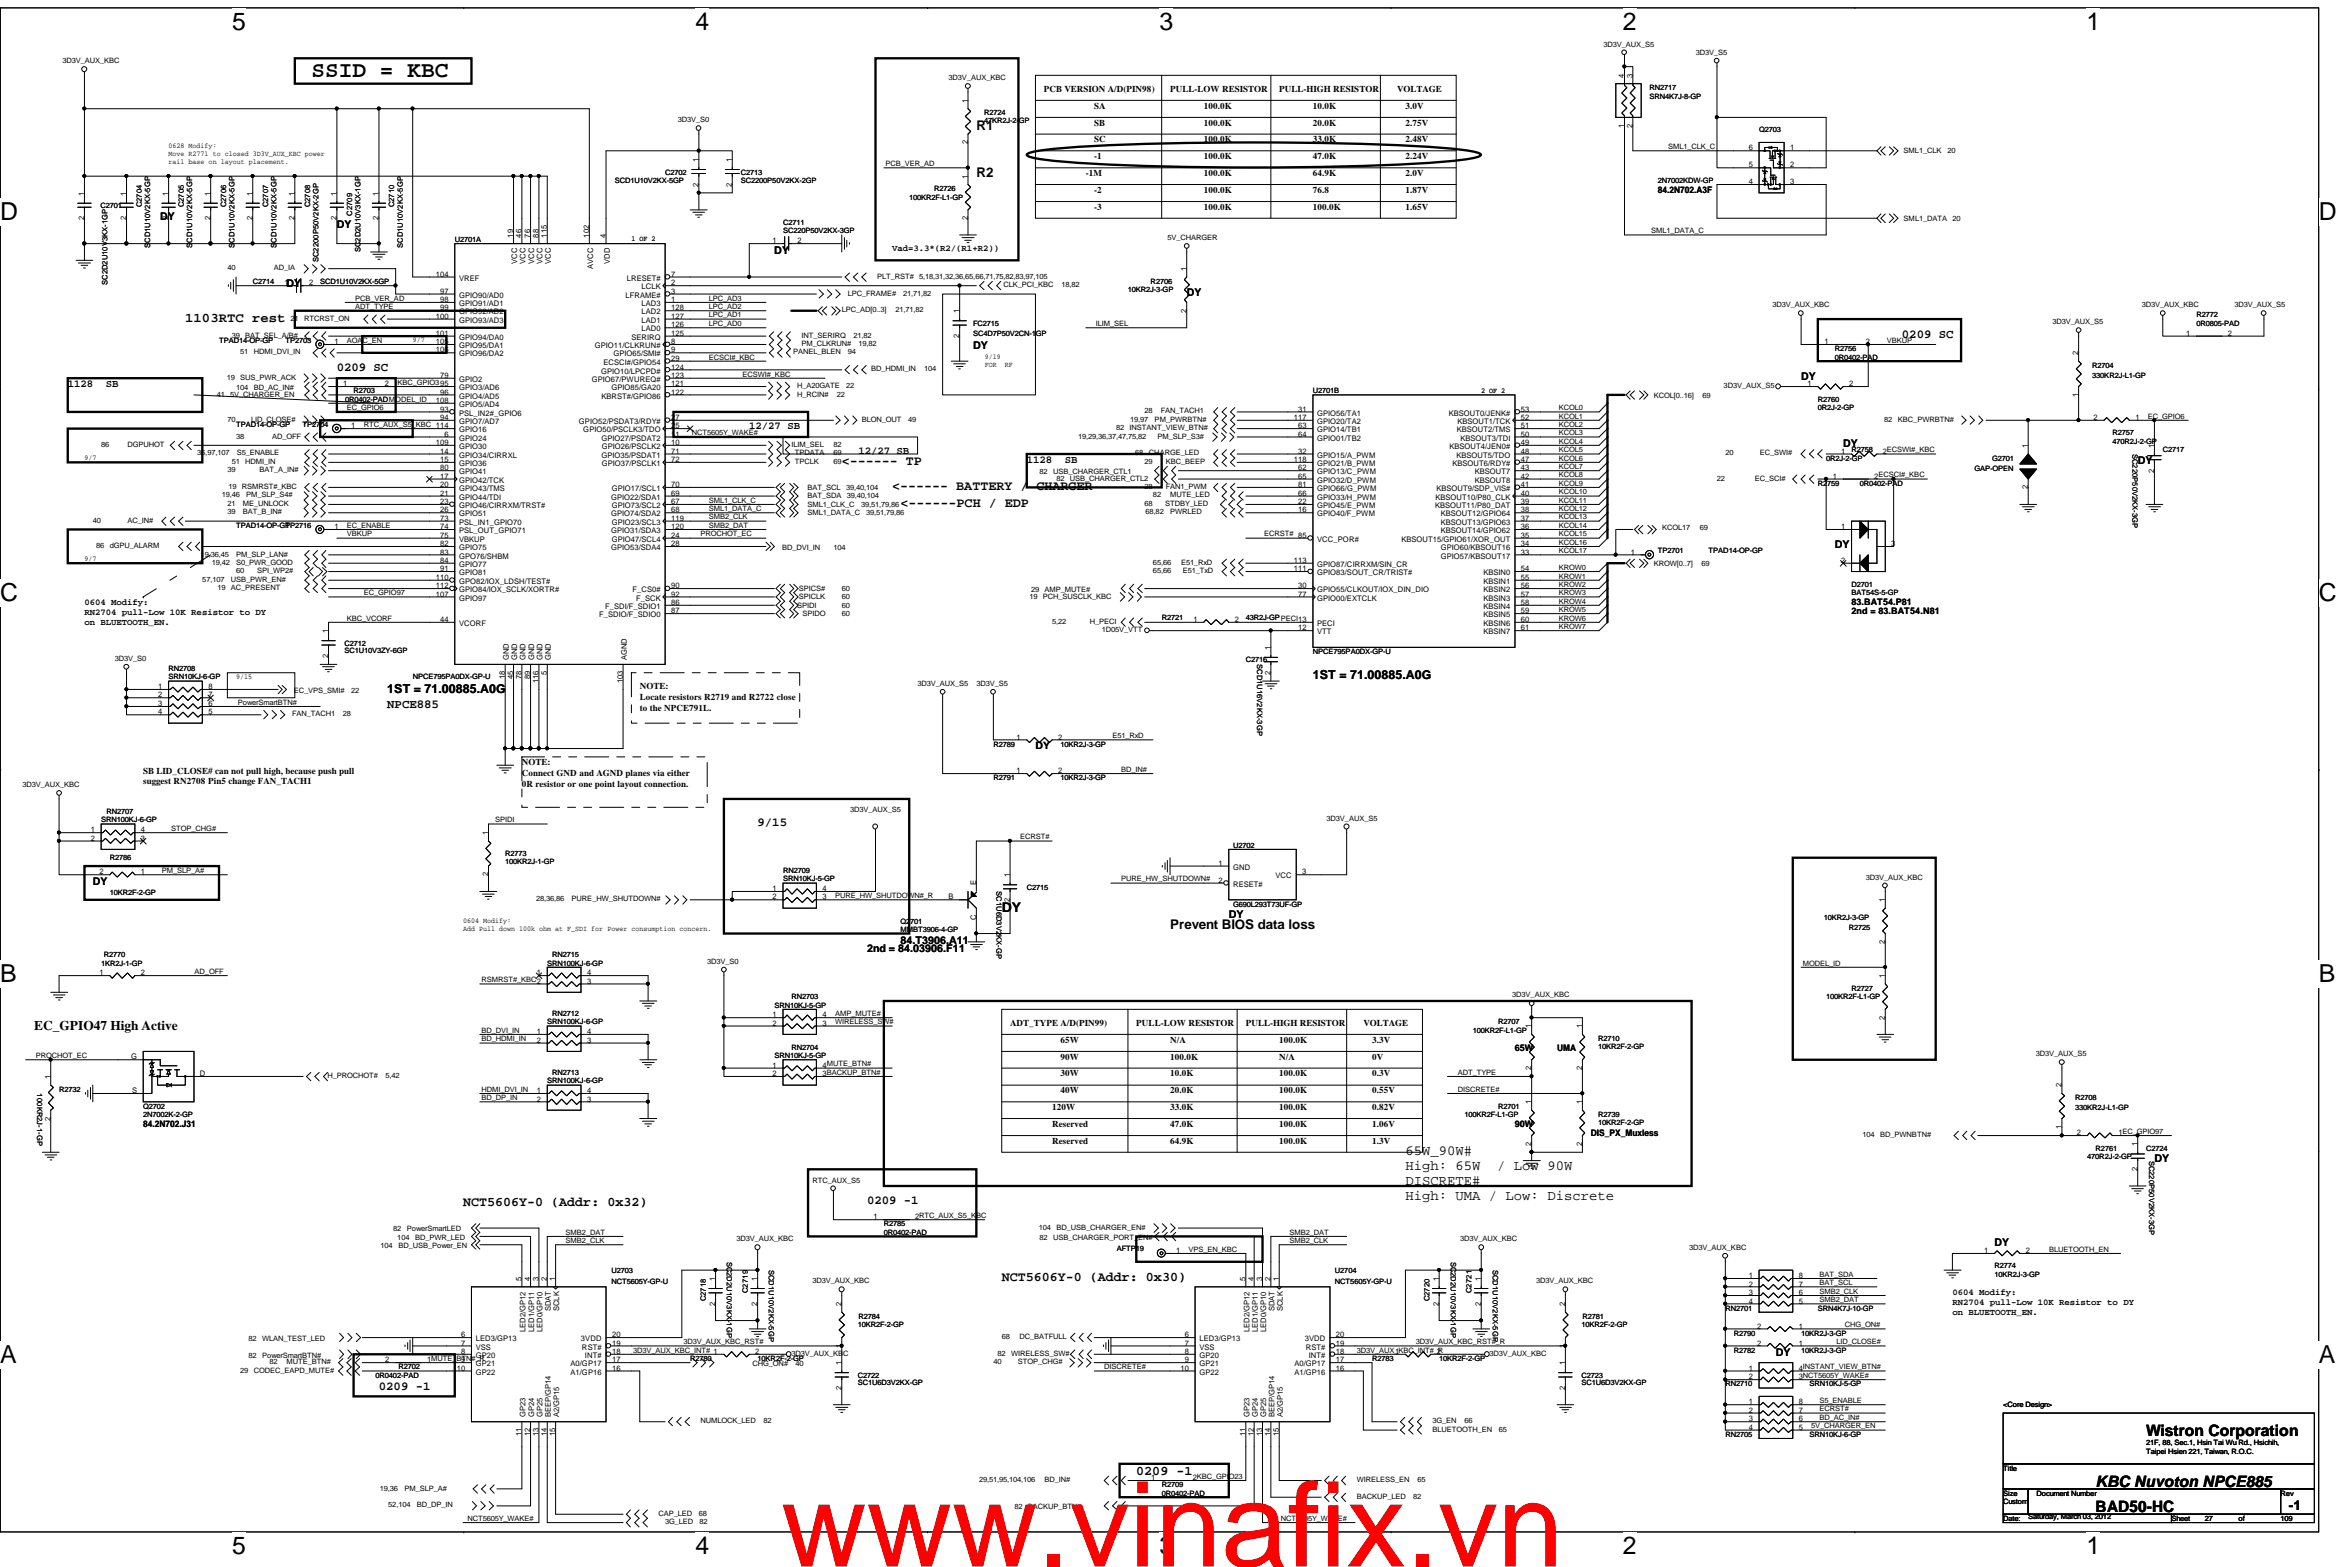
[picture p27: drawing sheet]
<svg xmlns="http://www.w3.org/2000/svg" width="279mm" height="187mm" viewBox="0 0 279 187" stroke-linecap="round" stroke-linejoin="round" font-family="sans-serif">
<defs><g id="words">
<text font-size="14.1" fill="#f00" x="93.1" y="186.8">www.vinafix.vn</text>
<g font-size="3">
<text x="27.7" y="3.6">5</text>
<text x="82.9" y="3.6">4</text>
<text x="138.2" y="3.6">3</text>
<text x="193.5" y="3.6">2</text>
<text x="248.8" y="3.6">1</text>
<text x="0" y="26.3">D</text>
<text x="276.5" y="26.3">D</text>
<text x="0" y="71.7">C</text>
<text x="276.5" y="71.7">C</text>
<text x="0" y="117.1">B</text>
<text x="276.5" y="117.1">B</text>
<text x="0" y="162.6">A</text>
<text x="276.5" y="162.6">A</text>
<text x="27.7" y="185.3">5</text>
<text x="82.9" y="185.3">4</text>
<text x="138.2" y="185.3">3</text>
<text x="193.5" y="185.3">2</text>
<text x="248.8" y="185.3">1</text>
</g>
<text font-size="2.7" x="37.1" y="9.2">SSID = KBC</text>
<g font-size="1.9">
<text x="255.9" y="171.3">Wistron Corporation</text>
<text x="249.9" y="177.3">KBC Nuvoton NPCE885</text>
<text x="249.9" y="180.3">BAD50-HC</text>
</g>
<g font-size="1.7">
<text x="167.6" y="137.7">65W_90W#</text>
<text x="167.6" y="139.5">High: 65W</text>
<text x="167.6" y="141.3">DISCRETE#</text>
<text x="167.6" y="143.1">High: UMA / Low: Discrete</text>
<text x="178.5" y="139.5">/ Low 90W</text>
</g>
<g font-size="1.6">
<text x="116.4" y="15.5">R1</text>
<text x="116.4" y="21.1">R2</text>
<text x="22.1" y="38.4">1103RTC rest</text>
<text x="100.4" y="55.5">&lt;------ TP</text>
<text x="106.4" y="58.5">&lt;------ BATTERY / CHARGER</text>
<text x="107.4" y="60.5">&lt;------PCH / EDP</text>
<text x="119.5" y="108.8">DY</text>
<text x="139.5" y="110.8">Prevent BIOS data loss</text>
<text x="4.1" y="122.8">EC_GPIO47 High Active</text>
<text x="55.2" y="143.8">NCT5606Y-0 (Addr: 0x32)</text>
<text x="119.5" y="152.8">NCT5606Y-0 (Addr: 0x30)</text>
<text x="135.5" y="175.9">0209 -1</text>
<text x="273" y="180">-1</text>
</g>
<g font-size="1.5">
<text x="226.8" y="40.3">0209 SC</text>
<text x="40.2" y="44.3">0209 SC</text>
<text x="46.2" y="82.6">1ST = 71.00885.A0G</text>
<text x="156.6" y="81">1ST = 71.00885.A0G</text>
<text x="46.2" y="84.4">NPCE885</text>
<text x="90.3" y="98.5">9/15</text>
<text x="103.4" y="143.6">0209 -1</text>
<text x="45.2" y="165.7">0209 -1</text>
</g>
<g font-size="1.3">
<text x="19.1" y="26.2">DY</text>
<text x="40.2" y="27.2">DY</text>
<text x="34.2" y="34.2">DY</text>
<text x="92.3" y="30.2">DY</text>
<text x="141.5" y="35.3">DY</text>
<text x="116" y="41.7">DY</text>
<text x="8.1" y="46.1">1128</text>
<text x="12.6" y="46.1">SB</text>
<text x="214.8" y="45.3">DY</text>
<text x="89.4" y="51.2">12/27 SB</text>
<text x="219.8" y="53.3">DY</text>
<text x="102.4" y="54.1">12/27 SB</text>
<text x="122.4" y="55.2">1128</text>
<text x="127" y="55.2">SB</text>
<text x="254.9" y="55.3">DY</text>
<text x="218.8" y="65.4">DY</text>
<text x="11.1" y="105.5">DY</text>
<text x="103.4" y="113.5">2nd = 84.03906.F11</text>
<text x="107.4" y="112.5">84.T3906.A11</text>
<text x="146.5" y="109.5">DY</text>
<text x="256.9" y="138.6">DY</text>
<text x="237.8" y="148.6">DY</text>
<text x="211.8" y="161.7">DY</text>
</g>
<text font-size="1.2" x="123.5" y="89.3">DY</text>
<g font-size="1.1">
<text x="124.5" y="11">PCB VERSION A/D(PIN98)</text>
<text x="139.5" y="11">PULL-LOW RESISTOR</text>
<text x="152.5" y="11">PULL-HIGH RESISTOR</text>
<text x="166.6" y="11">VOLTAGE</text>
<text x="130.5" y="13">SA</text>
<text x="130.5" y="15">SB</text>
<text x="130.5" y="17">SC</text>
<text x="143.5" y="17">100.0K</text>
<text x="143.5" y="13">100.0K</text>
<text x="143.5" y="15">100.0K</text>
<text x="156.6" y="13">10.0K</text>
<text x="156.6" y="15">20.0K</text>
<text x="156.6" y="17">33.0K</text>
<text x="167.6" y="13">3.0V</text>
<text x="167.6" y="17">2.48V</text>
<text x="167.6" y="15">2.75V</text>
<text x="129.5" y="21">-1M</text>
<text x="130.5" y="19">-1</text>
<text x="130.5" y="23">-2</text>
<text x="143.5" y="19">100.0K</text>
<text x="143.5" y="21">100.0K</text>
<text x="143.5" y="23">100.0K</text>
<text x="156.6" y="19">47.0K</text>
<text x="156.6" y="23">76.8</text>
<text x="156.6" y="21">64.9K</text>
<text x="167.6" y="19">2.24V</text>
<text x="167.6" y="21">2.0V</text>
<text x="167.6" y="23">1.87V</text>
<text x="197.7" y="23">84.2N702.A3F</text>
<text x="106.4" y="30">Vad=3.3*(R2/(R1+R2))</text>
<text x="130.5" y="25">-3</text>
<text x="143.5" y="25">100.0K</text>
<text x="156.6" y="25">100.0K</text>
<text x="167.6" y="25">1.65V</text>
<text x="10.1" y="72.1">0604 Modify:</text>
<text x="10.1" y="73.3">RN2704 pull-Low 10K Resistor to DY</text>
<text x="10.1" y="74.6">on BLUETOOTH_EN.</text>
<text x="220.8" y="72.2">83.BAT54.P81</text>
<text x="220.8" y="73.2">2nd = 83.BAT54.N81</text>
<text x="76.3" y="82.2">NOTE:</text>
<text x="76.3" y="83.5">Locate resistors R2719 and R2722 close</text>
<text x="76.3" y="84.8">to the NPCE791L.</text>
<text x="17.1" y="92.2">SB LID_CLOSE# can not pull high, because push pull</text>
<text x="17.1" y="93.5">suggest RN2708 Pin5 change FAN_TACH1</text>
<text x="62.2" y="91.2">NOTE:</text>
<text x="62.2" y="92.5">Connect GND and AGND planes via either</text>
<text x="62.2" y="93.8">0R resistor or one point layout connection.</text>
<text x="120.5" y="122.3">ADT_TYPE A/D(PIN99)</text>
<text x="126.5" y="124.3">65W</text>
<text x="135.5" y="122.3">PULL-LOW RESISTOR</text>
<text x="139.5" y="124.3">N/A</text>
<text x="148.6" y="122.3">PULL-HIGH RESISTOR</text>
<text x="152.5" y="124.3">100.0K</text>
<text x="162.6" y="122.3">VOLTAGE</text>
<text x="163.6" y="124.3">3.3V</text>
<text x="180.7" y="125.4">65W</text>
<text x="185.7" y="125.4">UMA</text>
<text x="126.5" y="126.4">90W</text>
<text x="126.5" y="128.4">30W</text>
<text x="126.5" y="130.4">40W</text>
<text x="139.5" y="126.4">100.0K</text>
<text x="139.5" y="130.4">20.0K</text>
<text x="139.5" y="128.4">10.0K</text>
<text x="152.5" y="126.4">N/A</text>
<text x="152.5" y="128.4">100.0K</text>
<text x="152.5" y="130.4">100.0K</text>
<text x="163.6" y="128.4">0.3V</text>
<text x="163.6" y="130.4">0.55V</text>
<text x="163.6" y="126.4">0V</text>
<text x="17.1" y="134.4">84.2N702.J31</text>
<text x="125.5" y="132.4">120W</text>
<text x="125.5" y="134.4">Reserved</text>
<text x="125.5" y="136.4">Reserved</text>
<text x="139.5" y="134.4">47.0K</text>
<text x="139.5" y="136.4">64.9K</text>
<text x="139.5" y="132.4">33.0K</text>
<text x="152.5" y="136.4">100.0K</text>
<text x="152.5" y="132.4">100.0K</text>
<text x="152.5" y="134.4">100.0K</text>
<text x="163.6" y="132.4">0.82V</text>
<text x="163.6" y="134.4">1.06V</text>
<text x="163.6" y="136.4">1.3V</text>
<text x="180.7" y="134.4">90W</text>
<text x="189.7" y="135.4">DIS_PX_Muxless</text>
<text x="232.8" y="154.4">0604 Modify:</text>
<text x="232.8" y="155.6">RN2704 pull-Low 10K Resistor to DY</text>
<text x="232.8" y="156.8">on BLUETOOTH_EN.</text>
</g>
<g font-size=".9">
<text x="191.2" y="5.6">3D3V_AUX_S5</text>
<text x="7.4" y="7.5">3D3V_AUX_KBC</text>
<text x="113.1" y="9.6">3D3V_AUX_KBC</text>
<text x="193.7" y="9.3" transform="rotate(-90 193.7 9.3)">4</text>
<text x="194.7" y="9.3" transform="rotate(-90 194.7 9.3)">3</text>
<text x="196.7" y="10.8">RN2717</text>
<text x="196.7" y="11.8">SRN4K7J-8-GP</text>
<text x="202.2" y="6.6">3D3V_S5</text>
<text x="20.1" y="17.7">0628 Modify:</text>
<text x="80.8" y="14.6">3D3V_S0</text>
<text x="115.4" y="17.2" transform="rotate(-90 115.4 17.2)">2</text>
<text x="115.4" y="12.2" transform="rotate(-90 115.4 12.2)">1</text>
<text x="117.3" y="13.8">R2724</text>
<text x="117.3" y="14.7">47KR2J-2-GP</text>
<text x="193.7" y="15.2" transform="rotate(-90 193.7 15.2)">1</text>
<text x="194.7" y="15.2" transform="rotate(-90 194.7 15.2)">2</text>
<text x="198.9" y="17.8">SML1_CLK_C</text>
<text x="208.5" y="17.9">6</text>
<text x="209.8" y="15.8">Q2703</text>
<text x="213.5" y="17.9">1</text>
<text x="10" y="23.3" transform="rotate(-90 10 23.3)">1</text>
<text x="15" y="23.3" transform="rotate(-90 15 23.3)">1</text>
<text x="20.1" y="23.3" transform="rotate(-90 20.1 23.3)">1</text>
<text x="20.1" y="18.7">Move R2771 to closed 3D3V_AUX_KBC power</text>
<text x="20.1" y="19.6">rail base on layout placement.</text>
<text x="25.1" y="23.3" transform="rotate(-90 25.1 23.3)">1</text>
<text x="30.1" y="23.3" transform="rotate(-90 30.1 23.3)">1</text>
<text x="35.1" y="23.3" transform="rotate(-90 35.1 23.3)">1</text>
<text x="40.1" y="23.3" transform="rotate(-90 40.1 23.3)">1</text>
<text x="45.2" y="23.3" transform="rotate(-90 45.2 23.3)">1</text>
<text x="73.3" y="21.8">SCD1U10V2KX-5GP</text>
<text x="79.3" y="20.8">C2702</text>
<text x="83.3" y="22.2" transform="rotate(-90 83.3 22.2)">2</text>
<text x="83.3" y="19.3" transform="rotate(-90 83.3 19.3)">1</text>
<text x="87.3" y="22.2" transform="rotate(-90 87.3 22.2)">2</text>
<text x="87.3" y="19.3" transform="rotate(-90 87.3 19.3)">1</text>
<text x="88.4" y="20.8">C2713</text>
<text x="88.4" y="21.8">SC2200P50V2KX-2GP</text>
<text x="105.6" y="19.8">PCB_VER_AD</text>
<text x="108.4" y="23.8">100KR2F-L1-GP</text>
<text x="111.4" y="22.8">R2726</text>
<text x="115.4" y="21.3" transform="rotate(-90 115.4 21.3)">1</text>
<text x="197.7" y="21.8">2N7002KDW-GP</text>
<text x="208.5" y="22">4</text>
<text x="208.5" y="20">5</text>
<text x="213.5" y="20">2</text>
<text x="213.5" y="22">3</text>
<text x="227" y="18.3">SML1_CLK</text>
<text x="232.2" y="18.3">20</text>
<text x="10" y="26.3" transform="rotate(-90 10 26.3)">2</text>
<text x="12" y="24.8">C2701</text>
<text x="15" y="26.3" transform="rotate(-90 15 26.3)">2</text>
<text x="16.9" y="24.7" transform="rotate(-90 16.9 24.7)">C2704</text>
<text x="17.9" y="29.5" transform="rotate(-90 17.9 29.5)">SCD1U10V2KX-5GP</text>
<text x="20.1" y="26.3" transform="rotate(-90 20.1 26.3)">2</text>
<text x="21.9" y="24.7" transform="rotate(-90 21.9 24.7)">C2705</text>
<text x="22.9" y="29.5" transform="rotate(-90 22.9 29.5)">SCD1U10V2KX-5GP</text>
<text x="25.1" y="26.3" transform="rotate(-90 25.1 26.3)">2</text>
<text x="27" y="24.7" transform="rotate(-90 27 24.7)">C2706</text>
<text x="27.9" y="29.5" transform="rotate(-90 27.9 29.5)">SCD1U10V2KX-5GP</text>
<text x="30.1" y="26.3" transform="rotate(-90 30.1 26.3)">2</text>
<text x="32" y="24.7" transform="rotate(-90 32 24.7)">C2707</text>
<text x="33" y="29.5" transform="rotate(-90 33 29.5)">SCD1U10V2KX-5GP</text>
<text x="35.1" y="26.3" transform="rotate(-90 35.1 26.3)">2</text>
<text x="37" y="24.7" transform="rotate(-90 37 24.7)">C2708</text>
<text x="40.1" y="26.3" transform="rotate(-90 40.1 26.3)">2</text>
<text x="42" y="25.7" transform="rotate(-90 42 25.7)">C2709</text>
<text x="45.2" y="26.3" transform="rotate(-90 45.2 26.3)">2</text>
<text x="47" y="24.7" transform="rotate(-90 47 24.7)">C2710</text>
<text x="48" y="29.5" transform="rotate(-90 48 29.5)">SCD1U10V2KX-5GP</text>
<text x="54.2" y="28.8">U2701A</text>
<text x="61.2" y="28.3" transform="rotate(-90 61.2 28.3)">19</text>
<text x="62.2" y="28.3" transform="rotate(-90 62.2 28.3)">46</text>
<text x="63.2" y="28.3" transform="rotate(-90 63.2 28.3)">76</text>
<text x="64.2" y="28.3" transform="rotate(-90 64.2 28.3)">88</text>
<text x="65.2" y="28.3" transform="rotate(-90 65.2 28.3)">115</text>
<text x="70.2" y="28.3" transform="rotate(-90 70.2 28.3)">102</text>
<text x="72.2" y="28.3" transform="rotate(-90 72.2 28.3)">4</text>
<text x="75.3" y="28.7">1 OF 2</text>
<text x="92.1" y="29">1</text>
<text x="93.4" y="26.8">C2711</text>
<text x="93.4" y="27.8">SC220P50V2KX-3GP</text>
<text x="95.1" y="29">2</text>
<text x="115.4" y="26.3" transform="rotate(-90 115.4 26.3)">2</text>
<text x="139.2" y="28.6">5V_CHARGER</text>
<text x="196.9" y="27.8">SML1_DATA_C</text>
<text x="227" y="26.3">SML1_DATA</text>
<text x="232.8" y="26.3">20</text>
<text x="12.8" y="33.9" transform="rotate(-90 12.8 33.9)">SC2D2U10V3KX-1GP</text>
<text x="27.1" y="32.2">40</text>
<text x="30.1" y="33.8">C2714</text>
<text x="32.6" y="32.2">AD_IA</text>
<text x="33.9" y="34">1</text>
<text x="36.9" y="34">2</text>
<text x="38" y="31.2" transform="rotate(-90 38 31.2)">SC2200P50V2KX-2GP</text>
<text x="38.2" y="33.8">SCD1U10V2KX-5GP</text>
<text x="42.4" y="35.9">PCB_VER_AD</text>
<text x="43" y="30" transform="rotate(-90 43 30)">SC2D2U10V3KX-1GP</text>
<text x="52" y="33">104</text>
<text x="52.5" y="35">97</text>
<text x="54.7" y="33.5">VREF</text>
<text x="54.7" y="35.5">GPIO90/AD0</text>
<text x="61.7" y="31.4" transform="rotate(-90 61.7 31.4)">VCC</text>
<text x="62.7" y="31.4" transform="rotate(-90 62.7 31.4)">VCC</text>
<text x="63.7" y="31.4" transform="rotate(-90 63.7 31.4)">VCC</text>
<text x="64.7" y="31.4" transform="rotate(-90 64.7 31.4)">VCC</text>
<text x="65.7" y="31.4" transform="rotate(-90 65.7 31.4)">VCC</text>
<text x="70.7" y="32" transform="rotate(-90 70.7 32)">AVCC</text>
<text x="72.7" y="31.4" transform="rotate(-90 72.7 31.4)">VDD</text>
<text x="74.6" y="35.5">LFRAME#</text>
<text x="74.7" y="33.5">LRESET#</text>
<text x="76.5" y="34.5">LCLK</text>
<text x="80" y="33">7</text>
<text x="80" y="35">3</text>
<text x="80" y="34">2</text>
<text x="84.5" y="35.9">LPC_AD3</text>
<text x="101.1" y="35.3">LPC_FRAME#</text>
<text x="104.6" y="33.2">PLT_RST# 5,18,31,32,36,65,66,71,75,82,83,97,105</text>
<text x="107.7" y="35.3">21,71,82</text>
<text x="119.7" y="34.2">CLK_PCI_KBC</text>
<text x="126.6" y="34.2">18,82</text>
<text x="134.5" y="34.9">10KR2J-3-GP</text>
<text x="137.2" y="33.8">R2706</text>
<text x="141.5" y="32.3" transform="rotate(-90 141.5 32.3)">1</text>
<text x="26.1" y="40.9">TPAD14-OP-GP</text>
<text x="27.6" y="40.3">39</text>
<text x="29.2" y="40.3">BAT_SEL_A/B#</text>
<text x="34" y="40.9">TP2703</text>
<text x="34.6" y="38.2">21</text>
<text x="36.3" y="38.2">RTCRST_ON</text>
<text x="39.9" y="41">1</text>
<text x="41.4" y="40.9">AOAC_EN</text>
<text x="42.4" y="36.9">ADT_TYPE</text>
<text x="49.2" y="40.8">9/7</text>
<text x="52" y="38">100</text>
<text x="52" y="40">101</text>
<text x="52" y="41">105</text>
<text x="52.5" y="36">98</text>
<text x="52.5" y="37">99</text>
<text x="54.7" y="36.5">GPIO91/AD1</text>
<text x="54.7" y="37.5">GPIO92/AD2</text>
<text x="54.7" y="38.5">GPIO93/AD3</text>
<text x="54.7" y="40.5">GPIO94/DA0</text>
<text x="54.7" y="41.5">GPIO95/DA1</text>
<text x="70.9" y="41.5">GPIO11/CLKRUN#</text>
<text x="75.3" y="40.5">SERIRQ</text>
<text x="76.5" y="36.5">LAD3</text>
<text x="76.5" y="37.5">LAD2</text>
<text x="76.5" y="38.5">LAD1</text>
<text x="76.5" y="39.5">LAD0</text>
<text x="80" y="40">125</text>
<text x="80" y="36">1</text>
<text x="80" y="37">128</text>
<text x="80" y="38">127</text>
<text x="80" y="39">126</text>
<text x="80" y="41">8</text>
<text x="84.5" y="38.9">LPC_AD0</text>
<text x="84.5" y="37.9">LPC_AD1</text>
<text x="84.5" y="36.9">LPC_AD2</text>
<text x="95.6" y="41.3">PM_CLKRUN#</text>
<text x="95.6" y="40.3">INT_SERIRQ</text>
<text x="100.4" y="37.3">LPC_AD[0..3]</text>
<text x="101.8" y="40.3">21,82</text>
<text x="102.4" y="41.3">19,82</text>
<text x="106.8" y="37.3">21,71,82</text>
<text x="114.4" y="40.3" transform="rotate(-90 114.4 40.3)">2</text>
<text x="114.4" y="37.3" transform="rotate(-90 114.4 37.3)">1</text>
<text x="116" y="38.8">FC2715</text>
<text x="116" y="40.1">SC4D7P50V2CN-1GP</text>
<text x="130.7" y="38.9">ILIM_SEL</text>
<text x="141.5" y="37.3" transform="rotate(-90 141.5 37.3)">2</text>
<text x="211.4" y="36.7">3D3V_AUX_KBC</text>
<text x="217.6" y="41">1</text>
<text x="218.8" y="41.9">R2756</text>
<text x="222.5" y="41">2</text>
<text x="225" y="40.9">VBKUP</text>
<text x="244.8" y="38.6">3D3V_AUX_S5</text>
<text x="255.4" y="36.7">3D3V_AUX_KBC</text>
<text x="260.7" y="40">1</text>
<text x="261.9" y="37.9">R2772</text>
<text x="261.9" y="38.8">0R0805-PAD</text>
<text x="265.7" y="40">2</text>
<text x="266.5" y="36.7">3D3V_AUX_S5</text>
<text x="25.8" y="47.3">41</text>
<text x="27" y="45.3">19</text>
<text x="27.4" y="47.3">5V_CHARGER_EN</text>
<text x="28.1" y="46.5">104</text>
<text x="28.6" y="42.3">51</text>
<text x="28.6" y="45.3">SUS_PWR_ACK</text>
<text x="30.3" y="42.3">HDMI_DVI_IN</text>
<text x="30.3" y="46.5">BD_AC_IN#</text>
<text x="40.9" y="46.1">1</text>
<text x="41.2" y="47.9">0R0402-PADMODEL_ID</text>
<text x="42.2" y="46.9">R2703</text>
<text x="45.9" y="46.1">2</text>
<text x="47.4" y="45.9">KBC_GPIO395</text>
<text x="52" y="42">106</text>
<text x="52.5" y="45.1">79</text>
<text x="52.5" y="47">96</text>
<text x="54.7" y="42.5">GPIO96/DA2</text>
<text x="54.7" y="45.5">GPIO2</text>
<text x="54.7" y="46.5">GPIO3/AD6</text>
<text x="54.7" y="47.5">GPIO4/AD5</text>
<text x="70.6" y="45.5">GPIO67/PWUREQ#</text>
<text x="71.7" y="44.5">GPIO10/LPCPD#</text>
<text x="71.7" y="47.5">KBRST#/GPIO86</text>
<text x="72" y="43.5">ECSCI#/GPIO54</text>
<text x="72.9" y="46.5">GPIO85/GA20</text>
<text x="73.1" y="42.5">GPIO65/SMI#</text>
<text x="80" y="42">9</text>
<text x="80" y="46.1">121</text>
<text x="80" y="45.1">123</text>
<text x="80" y="43">29</text>
<text x="80" y="44.1">124</text>
<text x="80" y="47">122</text>
<text x="84.5" y="42.9">ECSCI#_KBC</text>
<text x="88.6" y="44.9">ECSWI#_KBC</text>
<text x="94.6" y="42.3">PANEL_BLEN</text>
<text x="95" y="46.3">H_A20GATE</text>
<text x="95" y="47.3">H_RCIN#</text>
<text x="99.8" y="47.3">22</text>
<text x="100.9" y="46.3">22</text>
<text x="101.1" y="42.3">94</text>
<text x="103.9" y="44.3">BD_HDMI_IN</text>
<text x="110.2" y="44.3">104</text>
<text x="117.4" y="42.8">9/19</text>
<text x="117.4" y="43.7">FOR</text>
<text x="119.8" y="43.7">RF</text>
<text x="156.6" y="46.9">U2701B</text>
<text x="176.6" y="46.8">2 OF 2</text>
<text x="197.2" y="47.4">KCOL[0..16]</text>
<text x="203" y="47.4">69</text>
<text x="205.5" y="46.3">3D3V_AUX_S5</text>
<text x="215.5" y="46.1">1</text>
<text x="216.8" y="47.9">R2760</text>
<text x="218.8" y="42.9">0R0402-PAD</text>
<text x="220.5" y="46.1">2</text>
<text x="247.8" y="47.3" transform="rotate(-90 247.8 47.3)">1</text>
<text x="247.8" y="42.4" transform="rotate(-90 247.8 42.4)">2</text>
<text x="249.5" y="43.9">R2704</text>
<text x="249.5" y="45.1">330KR2J-L1-GP</text>
<text x="12.1" y="53.3">86</text>
<text x="15.2" y="53.3">DGPUHOT</text>
<text x="27.1" y="50.3">70</text>
<text x="28.1" y="52.3">38</text>
<text x="28.1" y="50.9">TPAD14-OP-GP</text>
<text x="29.9" y="50.3">LID_CLOSE#</text>
<text x="32.4" y="52.3">AD_OFF</text>
<text x="36.1" y="50.9">TP2704</text>
<text x="41.4" y="48.9">EC_GPIO6</text>
<text x="41.9" y="51.1">1</text>
<text x="43.4" y="50.9">RTC_AUX_S5_KBC 114</text>
<text x="52" y="48">108</text>
<text x="52" y="53.1">109</text>
<text x="52.5" y="49.1">93</text>
<text x="52.5" y="50.1">94</text>
<text x="53" y="52.1">6</text>
<text x="54.7" y="48.5">GPIO5/AD4</text>
<text x="54.7" y="49.6">PSL_IN2#_GPIO6</text>
<text x="54.7" y="50.6">GPIO7/AD7</text>
<text x="54.7" y="51.5">GPIO16</text>
<text x="54.7" y="52.5">GPIO24</text>
<text x="54.7" y="53.5">GPIO30</text>
<text x="69" y="50.6">GPIO52/PSDAT3/RDY#</text>
<text x="69.6" y="51.5">GPIO50/PSCLK3/TDO</text>
<text x="71.7" y="52.5">GPIO27/PSDAT2</text>
<text x="71.8" y="53.5">GPIO26/PSCLK2</text>
<text x="80" y="53.1">10</text>
<text x="80" y="50.1">27</text>
<text x="80" y="52.1">11</text>
<text x="80" y="51.1">25</text>
<text x="82.5" y="51.9">NCT5605Y_WAKE#</text>
<text x="94.4" y="53.3">ILIM_SEL</text>
<text x="99.4" y="53.3">82</text>
<text x="102.8" y="50.3">BLON_OUT</text>
<text x="108.3" y="50.3">49</text>
<text x="128.6" y="52.3">19,29,36,37,47,75,82</text>
<text x="133.1" y="51.3">82</text>
<text x="134.7" y="51.3">INSTANT_VIEW_BTN#</text>
<text x="134.8" y="50.3">19,97</text>
<text x="136.5" y="49.3">28</text>
<text x="137.7" y="50.3">PM_PWRBTN#</text>
<text x="138" y="52.3">PM_SLP_S3#</text>
<text x="138.4" y="49.3">FAN_TACH1</text>
<text x="154.3" y="50.1">117</text>
<text x="154.8" y="49.1">31</text>
<text x="154.8" y="51.1">63</text>
<text x="154.8" y="52.1">64</text>
<text x="157.1" y="49.6">GPIO56/TA1</text>
<text x="157.1" y="50.6">GPIO20/TA2</text>
<text x="157.1" y="51.5">GPIO14/TB1</text>
<text x="157.1" y="52.5">GPIO01/TB2</text>
<text x="172.8" y="49.6">KBSOUT0/JENK#</text>
<text x="172.9" y="53.5">KBSOUT4/JEN0#</text>
<text x="173.7" y="51.5">KBSOUT2/TMS</text>
<text x="173.8" y="50.6">KBSOUT1/TCK</text>
<text x="174.2" y="52.5">KBSOUT3/TDI</text>
<text x="181.4" y="52.1">50</text>
<text x="181.4" y="53.1">49</text>
<text x="181.4" y="51.1">51</text>
<text x="181.4" y="50.1">52</text>
<text x="181.4" y="49.1">53</text>
<text x="185.9" y="48.9">KCOL0</text>
<text x="185.9" y="49.9">KCOL1</text>
<text x="185.9" y="50.9">KCOL2</text>
<text x="185.9" y="51.9">KCOL3</text>
<text x="185.9" y="52.9">KCOL4</text>
<text x="185.9" y="53.9">KCOL5</text>
<text x="216.8" y="48.9">0R2J-2-GP</text>
<text x="220.8" y="53.9">R2758</text>
<text x="224.7" y="50.3">82</text>
<text x="226.3" y="50.3">KBC_PWRBTN#</text>
<text x="241.8" y="53.4" transform="rotate(-90 241.8 53.4)">1</text>
<text x="249.7" y="50.1">2</text>
<text x="251.9" y="51.9">R2757</text>
<text x="251.9" y="52.9">470R2J-2-GP</text>
<text x="254.6" y="50.1">1</text>
<text x="256.1" y="49.9">EC_GPIO6</text>
<text x="256.9" y="53.4" transform="rotate(-90 256.9 53.4)">1</text>
<text x="257.9" y="53.9">C2717</text>
<text x="10.1" y="54.9">9/7</text>
<text x="23.5" y="54.3">36,97,107</text>
<text x="26.4" y="59.3">19,46</text>
<text x="27.1" y="56.3">39</text>
<text x="27.2" y="58.3">19</text>
<text x="27.6" y="55.3">51</text>
<text x="28.2" y="54.3">S5_ENABLE</text>
<text x="28.8" y="58.3">RSMRST#_KBC</text>
<text x="29.2" y="55.3">HDMI_IN</text>
<text x="29.3" y="59.3">PM_SLP_S4#</text>
<text x="30.9" y="56.3">BAT_A_IN#</text>
<text x="52.5" y="54.1">14</text>
<text x="52.5" y="56.1">80</text>
<text x="52.5" y="57.1">17</text>
<text x="52.5" y="58.1">20</text>
<text x="52.5" y="59.1">21</text>
<text x="52.5" y="55.1">15</text>
<text x="54.7" y="54.6">GPIO34/CIRRXL</text>
<text x="54.7" y="56.6">GPIO41</text>
<text x="54.7" y="57.6">GPIO42/TCK</text>
<text x="54.7" y="58.6">GPIO43/TMS</text>
<text x="54.7" y="59.6">GPIO44/TDI</text>
<text x="54.7" y="55.6">GPIO36</text>
<text x="71.7" y="54.6">GPIO35/PSDAT1</text>
<text x="71.8" y="55.6">GPIO37/PSCLK1</text>
<text x="72.9" y="59.6">GPIO22/SDA1</text>
<text x="72.9" y="58.6">GPIO17/SCL1</text>
<text x="80" y="55.1">72</text>
<text x="80" y="59.1">69</text>
<text x="80" y="58.1">70</text>
<text x="80" y="54.1">71</text>
<text x="84.5" y="60">SML1_CLK_C</text>
<text x="94.8" y="55.3">TPCLK</text>
<text x="94.8" y="54.3">TPDATA</text>
<text x="96.3" y="59.4">BAT_SDA</text>
<text x="96.3" y="58.4">BAT_SCL</text>
<text x="99.4" y="54.3">69</text>
<text x="99.4" y="55.3">69</text>
<text x="100.9" y="58.4">39,40,104</text>
<text x="101" y="59.4">39,40,104</text>
<text x="124" y="56.5">82</text>
<text x="125.6" y="56.5">USB_CHARGER_CTL1</text>
<text x="126" y="57.3">82</text>
<text x="127.6" y="57.3">USB_CHARGER_CTL2</text>
<text x="135.4" y="54.3">68</text>
<text x="136.5" y="55.3">29</text>
<text x="136.5" y="58.3">28</text>
<text x="137" y="54.3">CHARGE_LED</text>
<text x="137.5" y="59.3">82</text>
<text x="139" y="55.3">KBC_BEEP</text>
<text x="139" y="58.3">FAN1_PWM</text>
<text x="139.5" y="59.3">MUTE_LED</text>
<text x="154.3" y="55.1">118</text>
<text x="154.8" y="54.1">32</text>
<text x="154.8" y="56.1">62</text>
<text x="154.8" y="57.1">65</text>
<text x="154.8" y="58.1">81</text>
<text x="154.8" y="59.1">66</text>
<text x="157.1" y="54.6">GPIO15/A_PWM</text>
<text x="157.1" y="55.6">GPIO21/B_PWM</text>
<text x="157.1" y="56.6">GPIO13/C_PWM</text>
<text x="157.1" y="57.6">GPIO32/D_PWM</text>
<text x="157.1" y="58.6">GPIO66/G_PWM</text>
<text x="157.1" y="59.6">GPIO33/H_PWM</text>
<text x="171.2" y="59.6">KBSOUT10/P80_CLK</text>
<text x="171.3" y="58.6">KBSOUT9/SDP_VIS#</text>
<text x="173.2" y="55.6">KBSOUT6/RDY#</text>
<text x="173.7" y="54.6">KBSOUT5/TDO</text>
<text x="175.9" y="56.6">KBSOUT7</text>
<text x="175.9" y="57.6">KBSOUT8</text>
<text x="181.4" y="59.1">40</text>
<text x="181.4" y="54.1">48</text>
<text x="181.4" y="56.1">43</text>
<text x="181.4" y="57.1">42</text>
<text x="181.4" y="58.1">41</text>
<text x="181.4" y="55.1">47</text>
<text x="185.9" y="57.9">KCOL9</text>
<text x="185.9" y="59">KCOL10</text>
<text x="185.9" y="60">KCOL11</text>
<text x="185.9" y="54.9">KCOL6</text>
<text x="185.9" y="55.9">KCOL7</text>
<text x="185.9" y="56.9">KCOL8</text>
<text x="204.7" y="57.3">22</text>
<text x="205.7" y="54.3">20</text>
<text x="209.2" y="57.3">EC_SCI#</text>
<text x="209.8" y="54.3">EC_SWI#</text>
<text x="216.8" y="57.9">R2759</text>
<text x="217.8" y="54.9">0R2J-2-GP</text>
<text x="218.6" y="57.1">1</text>
<text x="219.6" y="54.1">1</text>
<text x="221.8" y="57.9">0R0402-PAD</text>
<text x="223.5" y="57.1">2ECSCI#_KBC</text>
<text x="224.5" y="54.1">2ECSWI#_KBC</text>
<text x="235.4" y="56.1">GAP-OPEN</text>
<text x="237.6" y="54.9">G2701</text>
<text x="241.8" y="58.4" transform="rotate(-90 241.8 58.4)">2</text>
<text x="254.3" y="54.1" transform="rotate(90 254.3 54.1)">SC220P50V2KX-3GP</text>
<text x="256.9" y="56.4" transform="rotate(-90 256.9 56.4)">2</text>
<text x="11.1" y="62.3">40</text>
<text x="11.5" y="65.4">86</text>
<text x="13.1" y="65.4">dGPU_ALARM</text>
<text x="15.2" y="62.3">AC_IN#</text>
<text x="27.1" y="60.3">21</text>
<text x="27.1" y="61.3">39</text>
<text x="28.1" y="62.9">TPAD14-OP-GP</text>
<text x="28.9" y="60.3">ME_UNLOCK</text>
<text x="28.9" y="61.3">BAT_B_IN#</text>
<text x="34" y="62.9">TP2716</text>
<text x="39.9" y="63.1">1</text>
<text x="41.4" y="64">VBKUP</text>
<text x="41.4" y="62.9">EC_ENABLE</text>
<text x="52.5" y="60.1">23</text>
<text x="52.5" y="61.1">26</text>
<text x="52.5" y="62.1">73</text>
<text x="52.5" y="63.1">74</text>
<text x="52.5" y="64.1">75</text>
<text x="52.5" y="65.1">82</text>
<text x="54.7" y="60.6">GPIO46/CIRRXM/TRST#</text>
<text x="54.7" y="61.6">GPIO51</text>
<text x="54.7" y="62.6">PSL_IN1_GPIO70</text>
<text x="54.7" y="63.6">PSL_OUT_GPIO71</text>
<text x="54.7" y="64.6">VBKUP</text>
<text x="54.7" y="65.6">GPIO75</text>
<text x="72.9" y="61.6">GPIO74/SDA2</text>
<text x="72.9" y="63.6">GPIO31/SDA3</text>
<text x="72.9" y="65.6">GPIO53/SDA4</text>
<text x="72.9" y="60.6">GPIO73/SCL2</text>
<text x="72.9" y="62.6">GPIO23/SCL3</text>
<text x="72.9" y="64.6">GPIO47/SCL4</text>
<text x="80" y="61.1">68</text>
<text x="80" y="63.1">120</text>
<text x="80" y="65.1">28</text>
<text x="80" y="60.1">67</text>
<text x="80" y="62.1">119</text>
<text x="80" y="64.1">24</text>
<text x="83.5" y="64">PROCHOT_EC</text>
<text x="84.5" y="61.9">SMB2_CLK</text>
<text x="84.5" y="60.9">SML1_DATA_C</text>
<text x="84.5" y="62.9">SMB2_DAT</text>
<text x="93.3" y="65.6">BD_DVI_IN</text>
<text x="96.3" y="60.4">SML1_CLK_C</text>
<text x="96.3" y="61.4">SML1_DATA_C</text>
<text x="99.4" y="65.6">104</text>
<text x="102.7" y="60.4">39,51,79,86</text>
<text x="103.3" y="61.4">39,51,79,86</text>
<text x="136.5" y="60.3">68</text>
<text x="136.6" y="61.3">68,82</text>
<text x="138.9" y="60.3">STDBY_LED</text>
<text x="139.5" y="61.3">PWRLED</text>
<text x="150.8" y="64">ECRST# 85</text>
<text x="154.8" y="60.1">22</text>
<text x="154.8" y="61.1">16</text>
<text x="157.1" y="60.6">GPIO45/E_PWM</text>
<text x="157.1" y="61.6">GPIO40/F_PWM</text>
<text x="157.1" y="64.6">VCC_POR#</text>
<text x="167.1" y="64.6">KBSOUT15/GPIO61/XOR_OUT</text>
<text x="171.1" y="60.6">KBSOUT11/P80_DAT</text>
<text x="171.8" y="61.6">KBSOUT12/GPIO64</text>
<text x="171.8" y="62.6">KBSOUT13/GPIO63</text>
<text x="171.8" y="63.6">KBSOUT14/GPIO62</text>
<text x="171.8" y="65.6">GPIO60/KBSOUT16</text>
<text x="181.4" y="64.1">35</text>
<text x="181.4" y="61.1">38</text>
<text x="181.4" y="62.1">37</text>
<text x="181.4" y="63.1">36</text>
<text x="181.4" y="65.1">34</text>
<text x="181.4" y="60.1">39</text>
<text x="185.9" y="60.9">KCOL12</text>
<text x="185.9" y="61.9">KCOL13</text>
<text x="185.9" y="62.9">KCOL14</text>
<text x="185.9" y="64">KCOL15</text>
<text x="185.9" y="65">KCOL16</text>
<text x="185.9" y="66">KCOL17</text>
<text x="197.7" y="66">TP2701</text>
<text x="198.2" y="63.3">KCOL17</text>
<text x="202.7" y="63.3">69</text>
<text x="203.8" y="66">TPAD14-OP-GP</text>
<text x="219.6" y="63.1">1</text>
<text x="225.5" y="65.1">3</text>
<text x="10.1" y="66.9">9/7</text>
<text x="23.9" y="66.4">19,36,45</text>
<text x="24.1" y="69.3">57,107</text>
<text x="25.2" y="67.4">19,42</text>
<text x="25.9" y="70.4">19</text>
<text x="27.5" y="70.4">AC_PRESENT</text>
<text x="27.5" y="69.3">USB_PWR_EN#</text>
<text x="28.1" y="66.4">PM_SLP_LAN#</text>
<text x="28.1" y="67.4">S0_PWR_GOOD</text>
<text x="28.1" y="68.4">60</text>
<text x="30.7" y="68.4">SPI_WP2#</text>
<text x="43.4" y="71">EC_GPIO97</text>
<text x="52" y="69.1">110</text>
<text x="52" y="70.1">112</text>
<text x="52" y="71.1">107</text>
<text x="52.5" y="66.1">83</text>
<text x="52.5" y="67.1">84</text>
<text x="52.5" y="68.1">91</text>
<text x="54.7" y="66.6">GPO76/SHBM</text>
<text x="54.7" y="67.6">GPIO77</text>
<text x="54.7" y="68.6">GPIO81</text>
<text x="54.7" y="69.6">GPO82/IOX_LDSH/TEST#</text>
<text x="54.7" y="70.6">GPIO84/IOX_SCLK/XORTR#</text>
<text x="54.7" y="71.6">GPIO97</text>
<text x="75.4" y="70.6">F_CS0#</text>
<text x="75.9" y="71.6">F_SCK</text>
<text x="80" y="71.1">92</text>
<text x="80" y="70.1">90</text>
<text x="95.2" y="71.5">SPICLK</text>
<text x="95.2" y="70.5">SPICS#</text>
<text x="100.4" y="71.5">60</text>
<text x="100.4" y="70.5">60</text>
<text x="122.8" y="71.4">19</text>
<text x="123" y="70.6">29</text>
<text x="124.4" y="71.4">PCH_SUSCLK_KBC</text>
<text x="124.6" y="70.6">AMP_MUTE#</text>
<text x="137.5" y="68.4">65,66</text>
<text x="137.5" y="67.4">65,66</text>
<text x="140.8" y="67.4">E51_RxD</text>
<text x="141" y="68.4">E51_TxD</text>
<text x="154.3" y="68.1">111</text>
<text x="154.3" y="67.1">113</text>
<text x="154.8" y="71.1">77</text>
<text x="154.8" y="70.1">30</text>
<text x="157.1" y="68.6">GPIO83/SOUT_CR/TRIST#</text>
<text x="157.1" y="67.6">GPIO87/CIRRXM/SIN_CR</text>
<text x="157.1" y="71.6">GPIO00/EXTCLK</text>
<text x="157.1" y="70.6">GPIO55/CLKOUT/IOX_DIN_DIO</text>
<text x="171.8" y="66.6">GPIO57/KBSOUT17</text>
<text x="176.9" y="68.6">KBSIN0</text>
<text x="176.9" y="69.6">KBSIN1</text>
<text x="176.9" y="70.6">KBSIN2</text>
<text x="176.9" y="71.6">KBSIN3</text>
<text x="181.4" y="68.1">54</text>
<text x="181.4" y="69.1">55</text>
<text x="181.4" y="70.1">56</text>
<text x="181.4" y="71.1">57</text>
<text x="181.4" y="66.1">33</text>
<text x="185.9" y="68">KROW0</text>
<text x="185.9" y="69">KROW1</text>
<text x="185.9" y="70">KROW2</text>
<text x="185.9" y="71">KROW3</text>
<text x="185.9" y="72">KROW4</text>
<text x="194.5" y="66.1">1</text>
<text x="197.2" y="67.5">KROW[0..7]</text>
<text x="202.9" y="67.5">69</text>
<text x="219.6" y="67.1">2</text>
<text x="220.8" y="70">D2701</text>
<text x="220.8" y="71">BAT54S-5-GP</text>
<text x="39.1" y="75.5" transform="rotate(-90 39.1 75.5)">1</text>
<text x="41.1" y="77">C2712</text>
<text x="41.1" y="77.9">SC1U10V3ZY-6GP</text>
<text x="41.4" y="74">KBC_VCORF</text>
<text x="52.5" y="74.2">44</text>
<text x="54.7" y="74.6">VCORF</text>
<text x="71.4" y="73.6">F_SDIO/F_SDIO0</text>
<text x="72.1" y="72.6">F_SDI/F_SDIO1</text>
<text x="80" y="72.1">86</text>
<text x="80" y="73.1">87</text>
<text x="95" y="72.5">SPIDI</text>
<text x="95.7" y="73.5">SPIDO</text>
<text x="100.4" y="73.5">60</text>
<text x="100.4" y="72.5">60</text>
<text x="125.5" y="74.4">5,22</text>
<text x="130" y="74.4">H_PECI</text>
<text x="131.4" y="75.4">1D05V_VTT</text>
<text x="138.5" y="74">R2721</text>
<text x="142.3" y="74.2">1</text>
<text x="147.2" y="74.2">2</text>
<text x="148.6" y="74">43R2J-GPPECI13</text>
<text x="151.5" y="77.5" transform="rotate(-90 151.5 77.5)">1</text>
<text x="154.8" y="75.2">12</text>
<text x="156.6" y="78">NPCE795PA0DX-GP-U</text>
<text x="157.1" y="74.6">PECI</text>
<text x="157.1" y="75.6">VTT</text>
<text x="176.9" y="72.6">KBSIN4</text>
<text x="176.9" y="73.6">KBSIN5</text>
<text x="176.9" y="74.6">KBSIN6</text>
<text x="176.9" y="75.6">KBSIN7</text>
<text x="181.4" y="72.1">58</text>
<text x="181.4" y="73.1">59</text>
<text x="181.4" y="74.2">60</text>
<text x="181.4" y="75.2">61</text>
<text x="185.9" y="73">KROW5</text>
<text x="185.9" y="74">KROW6</text>
<text x="185.9" y="75">KROW7</text>
<text x="13.7" y="78.8">3D3V_S0</text>
<text x="18.9" y="82.2">1</text>
<text x="18.9" y="83.2">2</text>
<text x="20.1" y="80">RN2708</text>
<text x="20.1" y="81">SRN10KJ-6-GP</text>
<text x="24.8" y="83.2">7</text>
<text x="24.8" y="82.2">8</text>
<text x="28.1" y="80.9">9/15</text>
<text x="35" y="82.6">EC_VPS_SMI#</text>
<text x="39.1" y="78.4" transform="rotate(-90 39.1 78.4)">2</text>
<text x="41.9" y="82.6">22</text>
<text x="49.2" y="81">NPCE795PA0DX-GP-U</text>
<text x="60.2" y="81" transform="rotate(-90 60.2 81)">18</text>
<text x="60.7" y="78.7" transform="rotate(-90 60.7 78.7)">GND</text>
<text x="61.2" y="81" transform="rotate(-90 61.2 81)">45</text>
<text x="61.7" y="78.7" transform="rotate(-90 61.7 78.7)">GND</text>
<text x="62.2" y="81" transform="rotate(-90 62.2 81)">78</text>
<text x="62.7" y="78.7" transform="rotate(-90 62.7 78.7)">GND</text>
<text x="63.2" y="81" transform="rotate(-90 63.2 81)">89</text>
<text x="63.7" y="78.7" transform="rotate(-90 63.7 78.7)">GND</text>
<text x="64.2" y="81.5" transform="rotate(-90 64.2 81.5)">116</text>
<text x="64.7" y="78.7" transform="rotate(-90 64.7 78.7)">GND</text>
<text x="65.2" y="80.5" transform="rotate(-90 65.2 80.5)">5</text>
<text x="65.7" y="78.7" transform="rotate(-90 65.7 78.7)">GND</text>
<text x="74.3" y="81.5" transform="rotate(-90 74.3 81.5)">103</text>
<text x="74.7" y="78.7" transform="rotate(-90 74.7 78.7)">AGND</text>
<text x="109.4" y="81.8">3D3V_AUX_S5</text>
<text x="116.4" y="81.8">3D3V_S5</text>
<text x="148.6" y="79">C2716</text>
<text x="149.9" y="79.2" transform="rotate(90 149.9 79.2)">SCD1U16V2KX-3GP</text>
<text x="151.5" y="80.5" transform="rotate(-90 151.5 80.5)">2</text>
<text x="18.9" y="84.2">3</text>
<text x="18.9" y="85.2">4</text>
<text x="24.8" y="85.2">5</text>
<text x="24.8" y="84.2">6</text>
<text x="28.3" y="84">PowerSmartBTN#</text>
<text x="34.8" y="85.4">FAN_TACH1</text>
<text x="40.9" y="85.4">28</text>
<text x="118.5" y="89">R2789</text>
<text x="121.2" y="88.2">1</text>
<text x="126.2" y="88.2">2</text>
<text x="126.5" y="89">10KR2J-3-GP</text>
<text x="132.7" y="88">E51_RxD</text>
<text x="2.7" y="93.8">3D3V_AUX_KBC</text>
<text x="118.5" y="93">R2791</text>
<text x="121.2" y="92.2">1</text>
<text x="126.2" y="92.2">2</text>
<text x="126.5" y="93">10KR2J-3-GP</text>
<text x="133.7" y="92">BD_IN#</text>
<text x="10.8" y="99.3">1</text>
<text x="10.8" y="100.2">2</text>
<text x="12.1" y="98.1">SRN100KJ-6-GP</text>
<text x="12.7" y="97.1">RN2707</text>
<text x="16.8" y="100.2">3</text>
<text x="16.8" y="99.3">4</text>
<text x="20.4" y="99.1">STOP_CHG#</text>
<text x="58.2" y="99.6" transform="rotate(-90 58.2 99.6)">1</text>
<text x="59" y="98.1">SPIDI</text>
<text x="101.4" y="96.9">3D3V_AUX_S5</text>
<text x="121.6" y="100.1">ECRST#</text>
<text x="147.1" y="101.2">U2702</text>
<text x="158.2" y="97.9">3D3V_AUX_S5</text>
<text x="11.9" y="104.3">2</text>
<text x="13.1" y="102.6">R2786</text>
<text x="13.1" y="106.7">10KR2F-2-GP</text>
<text x="16.8" y="104.3">1</text>
<text x="19.3" y="104.1">PM_SLP_A#</text>
<text x="58.2" y="104.5" transform="rotate(-90 58.2 104.5)">2</text>
<text x="60.2" y="102.1">R2773</text>
<text x="60.2" y="103.1">100KR2J-1-GP</text>
<text x="63.9" y="107.5">28,36,86</text>
<text x="68.2" y="107.5">PURE_HW_SHUTDOWN#</text>
<text x="92.1" y="106.3">1</text>
<text x="92.1" y="107.3">2</text>
<text x="93.4" y="104.1">RN2709</text>
<text x="93.4" y="105.1">SRN10KJ-5-GP</text>
<text x="98.1" y="107.3">3</text>
<text x="98.1" y="106.3">4</text>
<text x="99.6" y="107.1">PURE_HW_SHUTDOWN#_R</text>
<text x="113.1" y="107.3">B</text>
<text x="116.4" y="105.6" transform="rotate(-90 116.4 105.6)">E</text>
<text x="118.8" y="106.3" transform="rotate(90 118.8 106.3)">SC1U6D3V2KX-GP</text>
<text x="120.4" y="107.5" transform="rotate(-90 120.4 107.5)">2</text>
<text x="120.4" y="104.6" transform="rotate(-90 120.4 104.6)">1</text>
<text x="122.4" y="106.1">C2715</text>
<text x="133.7" y="105.1">PURE_HW_SHUTDOWN#</text>
<text x="145.3" y="103.2">1</text>
<text x="145.3" y="105.3">2</text>
<text x="147.1" y="103.7">GND</text>
<text x="147.1" y="105.7">RESET#</text>
<text x="152.1" y="104.7">VCC</text>
<text x="155.3" y="104.3">3</text>
<text x="222.5" y="104.9">3D3V_AUX_KBC</text>
<text x="224.8" y="107.6" transform="rotate(-90 224.8 107.6)">1</text>
<text x="55.2" y="110">0604 Modify:</text>
<text x="55.2" y="111">Add Pull down 100k ohm at F_SDI for Power consumption concern.</text>
<text x="107.4" y="110.1">Q2701</text>
<text x="107.4" y="111.1">MMBT3906-4-GP</text>
<text x="116.4" y="109.6" transform="rotate(-90 116.4 109.6)">C</text>
<text x="147.1" y="108.2">G690L293T73UF-GP</text>
<text x="217.5" y="109.7">10KR2J-3-GP</text>
<text x="220.5" y="110.9">R2725</text>
<text x="224.8" y="112.6" transform="rotate(-90 224.8 112.6)">2</text>
<text x="11.9" y="116.3">1</text>
<text x="12.1" y="115.1">1KR2J-1-GP</text>
<text x="12.4" y="114.1">R2770</text>
<text x="16.8" y="116.3">2</text>
<text x="23.2" y="116.1">AD_OFF</text>
<text x="57.4" y="117.1">RSMRST#_KBC2</text>
<text x="64" y="116.3">1</text>
<text x="65.3" y="115.1">SRN100KJ-6-GP</text>
<text x="65.9" y="114.1">RN2715</text>
<text x="70" y="117.3">3</text>
<text x="70" y="116.3">4</text>
<text x="84.3" y="114.9">3D3V_S0</text>
<text x="94.4" y="119.1">RN2703</text>
<text x="180.3" y="118.9">3D3V_AUX_KBC</text>
<text x="215" y="115.1">MODEL_ID</text>
<text x="217.8" y="119.1">100KR2F-L1-GP</text>
<text x="220.8" y="118.1">R2727</text>
<text x="224.8" y="116.6" transform="rotate(-90 224.8 116.6)">1</text>
<text x="57.4" y="124.2">BD_HDMI_IN</text>
<text x="57.4" y="123.1">BD_DVI_IN</text>
<text x="64" y="123.3">1</text>
<text x="64" y="124.3">2</text>
<text x="65.3" y="122.1">SRN100KJ-6-GP</text>
<text x="65.9" y="121.2">RN2712</text>
<text x="70" y="124.3">3</text>
<text x="70" y="123.3">4</text>
<text x="92.1" y="121.3">1</text>
<text x="92.1" y="122.3">2</text>
<text x="92.3" y="120.2">SRN10KJ-5-GP</text>
<text x="94.4" y="125.2">RN2704</text>
<text x="98.1" y="122.3">3</text>
<text x="98.1" y="121.3">4</text>
<text x="99.6" y="122.1">WIRELESS_SW#</text>
<text x="99.6" y="121.2">AMP_MUTE#</text>
<text x="175.6" y="123.1">100KR2F-L1-GP</text>
<text x="178.7" y="122.1">R2707</text>
<text x="182.6" y="122.6" transform="rotate(-90 182.6 122.6)">1</text>
<text x="188.7" y="122.6" transform="rotate(-90 188.7 122.6)">1</text>
<text x="190.6" y="124.1">R2710</text>
<text x="190.6" y="125.1">10KR2F-2-GP</text>
<text x="224.8" y="121.6" transform="rotate(-90 224.8 121.6)">2</text>
<text x="242.8" y="126">3D3V_AUX_S5</text>
<text x="4.3" y="126.2">PROCHOT_EC</text>
<text x="4.4" y="130.4" transform="rotate(90 4.4 130.4)">100KR2J-1-GP</text>
<text x="6" y="128.7" transform="rotate(-90 6 128.7)">1</text>
<text x="7" y="130.2">R2732</text>
<text x="15.6" y="126.3">G</text>
<text x="15.8" y="130.4">S</text>
<text x="23.8" y="128.3">D</text>
<text x="39.1" y="128.6">H_PROCHOT#</text>
<text x="46" y="128.6">5,42</text>
<text x="57.4" y="130.2">HDMI_DVI_IN</text>
<text x="57.4" y="131.2">BD_DP_IN</text>
<text x="64" y="130.4">1</text>
<text x="64" y="131.3">2</text>
<text x="65.3" y="129.2">SRN100KJ-6-GP</text>
<text x="65.9" y="128.2">RN2713</text>
<text x="70" y="131.3">3</text>
<text x="70" y="130.4">4</text>
<text x="92.1" y="127.3">1</text>
<text x="92.1" y="128.3">2</text>
<text x="92.3" y="126.2">SRN10KJ-5-GP</text>
<text x="98.1" y="128.3">3BACKUP_BTN#</text>
<text x="98.1" y="127.3">4MUTE_BTN#</text>
<text x="173.8" y="130.2">DISCRETE#</text>
<text x="173.8" y="128.2">ADT_TYPE</text>
<text x="182.6" y="131.7" transform="rotate(-90 182.6 131.7)">1</text>
<text x="182.6" y="127.6" transform="rotate(-90 182.6 127.6)">2</text>
<text x="188.7" y="131.7" transform="rotate(-90 188.7 131.7)">1</text>
<text x="188.7" y="127.6" transform="rotate(-90 188.7 127.6)">2</text>
<text x="245.8" y="129.7" transform="rotate(-90 245.8 129.7)">2</text>
<text x="247.5" y="131.2">R2708</text>
<text x="6" y="133.6" transform="rotate(-90 6 133.6)">2</text>
<text x="17.1" y="132.2">Q2702</text>
<text x="17.1" y="133.2">2N7002K-2-GP</text>
<text x="174.6" y="133.2">100KR2F-L1-GP</text>
<text x="178.7" y="132.2">R2701</text>
<text x="182.6" y="136.6" transform="rotate(-90 182.6 136.6)">2</text>
<text x="188.7" y="136.6" transform="rotate(-90 188.7 136.6)">2</text>
<text x="190.6" y="133.2">R2739</text>
<text x="190.6" y="134.1">10KR2F-2-GP</text>
<text x="222.1" y="135.6">104</text>
<text x="224.2" y="135.6">BD_PWNBTN#</text>
<text x="245.8" y="134.6" transform="rotate(-90 245.8 134.6)">1</text>
<text x="247.5" y="132.4">330KR2J-L1-GP</text>
<text x="247.7" y="135.4">2</text>
<text x="249.9" y="137.2">R2761</text>
<text x="252.6" y="135.4">1EC_GPIO97</text>
<text x="254.9" y="136.7" transform="rotate(-90 254.9 136.7)">1</text>
<text x="255.9" y="137.2">C2724</text>
<text x="96.9" y="141">RTC_AUX_S5</text>
<text x="248.9" y="138.2">470R2J-2-GP</text>
<text x="254.9" y="139.6" transform="rotate(-90 254.9 139.6)">2</text>
<text x="256.3" y="138.4" transform="rotate(90 256.3 138.4)">SC220P50V2KX-3GP</text>
<text x="45.4" y="148.8">104</text>
<text x="46.9" y="146.8">82</text>
<text x="47.4" y="147.8">104</text>
<text x="47.5" y="148.8">BD_USB_Power_EN</text>
<text x="48.5" y="146.8">PowerSmartLED</text>
<text x="49.5" y="147.8">BD_PWR_LED</text>
<text x="67.5" y="148.2">SMB2_CLK</text>
<text x="67.5" y="147.2">SMB2_DAT</text>
<text x="87.8" y="148">3D3V_AUX_KBC</text>
<text x="104.2" y="145.4">1</text>
<text x="105.4" y="146.2">R2785</text>
<text x="105.4" y="147.2">0R0402-PAD</text>
<text x="109.1" y="145.4">2RTC_AUX_S5_KBC</text>
<text x="123.9" y="146.6">104</text>
<text x="124" y="147.8">82</text>
<text x="125.6" y="147.8">USB_CHARGER_PORT_EN#</text>
<text x="126" y="146.6">BD_USB_CHARGER_EN#</text>
<text x="133.2" y="149.2">AFTP19</text>
<text x="140.2" y="149.4">1</text>
<text x="141.7" y="149.3">VPS_EN_KBC</text>
<text x="153.8" y="148.2">SMB2_CLK</text>
<text x="153.8" y="147.2">SMB2_DAT</text>
<text x="174.1" y="148">3D3V_AUX_KBC</text>
<text x="201.4" y="149">3D3V_AUX_KBC</text>
<text x="236.6" y="149.4">1</text>
<text x="241.6" y="149.4">2</text>
<text x="244.4" y="149.3">BLUETOOTH_EN</text>
<text x="62.2" y="152.7" transform="rotate(-90 62.2 152.7)">5</text>
<text x="63.2" y="152.7" transform="rotate(-90 63.2 152.7)">4</text>
<text x="64.2" y="152.7" transform="rotate(-90 64.2 152.7)">3</text>
<text x="65.2" y="152.7" transform="rotate(-90 65.2 152.7)">2</text>
<text x="66.2" y="152.7" transform="rotate(-90 66.2 152.7)">1</text>
<text x="72.9" y="151.9">U2703</text>
<text x="72.9" y="153">NCT5605Y-GP-U</text>
<text x="84.2" y="155.2" transform="rotate(-90 84.2 155.2)">C2718</text>
<text x="85.3" y="155.7" transform="rotate(-90 85.3 155.7)">2</text>
<text x="85.3" y="152.7" transform="rotate(-90 85.3 152.7)">1</text>
<text x="86.7" y="150.5" transform="rotate(90 86.7 150.5)">SC2D2U10V3KX-1GP</text>
<text x="89.2" y="154.2" transform="rotate(-90 89.2 154.2)">C2719</text>
<text x="90.3" y="155.7" transform="rotate(-90 90.3 155.7)">2</text>
<text x="90.3" y="152.7" transform="rotate(-90 90.3 152.7)">1</text>
<text x="91.7" y="151.5" transform="rotate(90 91.7 151.5)">SCD1U10V2KX-5GP</text>
<text x="96.9" y="153">3D3V_AUX_KBC</text>
<text x="100.3" y="155.8" transform="rotate(-90 100.3 155.8)">2</text>
<text x="148.5" y="152.7" transform="rotate(-90 148.5 152.7)">5</text>
<text x="149.5" y="152.7" transform="rotate(-90 149.5 152.7)">4</text>
<text x="150.5" y="152.7" transform="rotate(-90 150.5 152.7)">3</text>
<text x="151.5" y="152.7" transform="rotate(-90 151.5 152.7)">2</text>
<text x="152.5" y="152.7" transform="rotate(-90 152.5 152.7)">1</text>
<text x="159.2" y="151.9">U2704</text>
<text x="159.2" y="153">NCT5605Y-GP-U</text>
<text x="170.5" y="155.2" transform="rotate(-90 170.5 155.2)">C2720</text>
<text x="171.6" y="155.7" transform="rotate(-90 171.6 155.7)">2</text>
<text x="171.6" y="152.7" transform="rotate(-90 171.6 152.7)">1</text>
<text x="173" y="150.5" transform="rotate(90 173 150.5)">SC2D2U10V3KX-1GP</text>
<text x="175.5" y="154.2" transform="rotate(-90 175.5 154.2)">C2721</text>
<text x="176.6" y="155.7" transform="rotate(-90 176.6 155.7)">2</text>
<text x="176.6" y="152.7" transform="rotate(-90 176.6 152.7)">1</text>
<text x="178" y="151.5" transform="rotate(90 178 151.5)">SCD1U10V2KX-5GP</text>
<text x="183.2" y="153">3D3V_AUX_KBC</text>
<text x="186.6" y="155.8" transform="rotate(-90 186.6 155.8)">2</text>
<text x="208.5" y="152.4">1</text>
<text x="208.5" y="153.4">2</text>
<text x="208.5" y="154.4">3</text>
<text x="208.5" y="155.4">4</text>
<text x="214.5" y="155.4">5</text>
<text x="214.5" y="154.4">6</text>
<text x="214.5" y="153.4">7</text>
<text x="214.5" y="152.4">8</text>
<text x="217" y="155.3">SMB2_DAT</text>
<text x="217" y="154.3">SMB2_CLK</text>
<text x="217" y="153.2">BAT_SCL</text>
<text x="217" y="152.3">BAT_SDA</text>
<text x="237.8" y="151.3">R2774</text>
<text x="237.8" y="152.3">10KR2J-3-GP</text>
<text x="29.6" y="161.9">82</text>
<text x="29.6" y="159.9">82</text>
<text x="31.3" y="161.9">PowerSmartBTN#</text>
<text x="31.3" y="159.9">WLAN_TEST_LED</text>
<text x="55" y="160.5">7</text>
<text x="55" y="159.5">6</text>
<text x="55" y="161.5">8</text>
<text x="56.7" y="160.9">VSS</text>
<text x="56.7" y="159.9">LED3/GP13</text>
<text x="56.7" y="161.9">GP20</text>
<text x="62.7" y="158.8" transform="rotate(-90 62.7 158.8)">LED2/GP12</text>
<text x="63.7" y="158.8" transform="rotate(-90 63.7 158.8)">LED1/GP11</text>
<text x="64.7" y="158.8" transform="rotate(-90 64.7 158.8)">LED0/GP10</text>
<text x="65.7" y="156.4" transform="rotate(-90 65.7 156.4)">SDAT</text>
<text x="66.7" y="156.3" transform="rotate(-90 66.7 156.3)">SCLK</text>
<text x="69.3" y="159.9">3VDD</text>
<text x="69.4" y="160.9">RST#</text>
<text x="69.8" y="161.9">INT#</text>
<text x="73" y="160.5">19</text>
<text x="73" y="161.5">18</text>
<text x="73" y="159.5">20</text>
<text x="75.5" y="161.3">3D3V_AUX_KBC_INT# 1</text>
<text x="81.5" y="160.3">3D3V_AUX_KBC_RST#</text>
<text x="90.1" y="161.5">2</text>
<text x="94.4" y="161.7">3D3V_AUX_KBC</text>
<text x="100.3" y="160.7" transform="rotate(-90 100.3 160.7)">1</text>
<text x="102.3" y="158.2">10KR2F-2-GP</text>
<text x="102.4" y="157.3">R2784</text>
<text x="118.9" y="161.7">82</text>
<text x="119.5" y="159.7">68</text>
<text x="120.6" y="161.7">WIRELESS_SW#</text>
<text x="121.6" y="159.7">DC_BATFULL</text>
<text x="141.3" y="160.5">7</text>
<text x="141.3" y="159.5">6</text>
<text x="141.3" y="161.5">8</text>
<text x="143" y="160.9">VSS</text>
<text x="143" y="159.9">LED3/GP13</text>
<text x="143" y="161.9">GP20</text>
<text x="149" y="158.8" transform="rotate(-90 149 158.8)">LED2/GP12</text>
<text x="150" y="158.8" transform="rotate(-90 150 158.8)">LED1/GP11</text>
<text x="151" y="158.8" transform="rotate(-90 151 158.8)">LED0/GP10</text>
<text x="152" y="156.4" transform="rotate(-90 152 156.4)">SDAT</text>
<text x="153" y="156.3" transform="rotate(-90 153 156.3)">SCLK</text>
<text x="155.6" y="159.9">3VDD</text>
<text x="155.7" y="160.9">RST#</text>
<text x="156.1" y="161.9">INT#</text>
<text x="159.3" y="160.5">19</text>
<text x="159.3" y="161.5">18</text>
<text x="159.3" y="159.5">20</text>
<text x="161.8" y="161.3">3D3V_AUX_KBC_INT#_R</text>
<text x="166.4" y="161.5">1</text>
<text x="168.8" y="160.3">3D3V_AUX_KBC_RST#_R</text>
<text x="171.3" y="161.5">2</text>
<text x="177.6" y="161.7">3D3V_AUX_KBC</text>
<text x="186.6" y="160.7" transform="rotate(-90 186.6 160.7)">1</text>
<text x="188.6" y="158.2">10KR2F-2-GP</text>
<text x="188.7" y="157.3">R2781</text>
<text x="205.7" y="156.3">RN2701</text>
<text x="206.7" y="159.3">R2790</text>
<text x="206.7" y="161.3">R2782</text>
<text x="209.5" y="158.4">2</text>
<text x="209.5" y="160.5">2</text>
<text x="214.5" y="158.4">1</text>
<text x="214.5" y="160.5">1</text>
<text x="214.8" y="159.3">10KR2J-3-GP</text>
<text x="214.8" y="161.3">10KR2J-3-GP</text>
<text x="216.8" y="156.3">SRN4K7J-10-GP</text>
<text x="219" y="160.3">LID_CLOSE#</text>
<text x="220" y="158.3">CHG_ON#</text>
<text x="28.6" y="163.7">29</text>
<text x="30.3" y="163.7">CODEC_EAPD_MUTE#</text>
<text x="32.1" y="162.7">82</text>
<text x="34.2" y="162.7">MUTE_BTN#</text>
<text x="44.8" y="164.3">0R0402-PAD</text>
<text x="45.9" y="162.4">2</text>
<text x="47.5" y="163.3">R2702</text>
<text x="50.9" y="162.4">1MUTE_BTN#_R</text>
<text x="54.5" y="163.4">10</text>
<text x="55" y="162.4">9</text>
<text x="56.7" y="162.9">GP21</text>
<text x="56.7" y="163.9">GP22</text>
<text x="68" y="163.9">A1/GP16</text>
<text x="68" y="162.9">A0/GP17</text>
<text x="73" y="163.4">16</text>
<text x="73" y="162.4">17</text>
<text x="82.3" y="162.3">R2780</text>
<text x="89.7" y="162.9">CHG_ON#</text>
<text x="90.3" y="162.3">10KR2F-2-GP</text>
<text x="94.8" y="162.9">40</text>
<text x="100.3" y="165.8" transform="rotate(-90 100.3 165.8)">2</text>
<text x="100.3" y="162.8" transform="rotate(-90 100.3 162.8)">1</text>
<text x="102.3" y="164.3">C2722</text>
<text x="102.3" y="165.2">SC1U6D3V2KX-GP</text>
<text x="118.5" y="162.7">40</text>
<text x="121.4" y="162.7">STOP_CHG#</text>
<text x="131.7" y="163.3">DISCRETE#</text>
<text x="140.8" y="163.4">10</text>
<text x="141.3" y="162.4">9</text>
<text x="143" y="162.9">GP21</text>
<text x="143" y="163.9">GP22</text>
<text x="154.4" y="163.9">A1/GP16</text>
<text x="154.4" y="162.9">A0/GP17</text>
<text x="159.3" y="163.4">16</text>
<text x="159.3" y="162.4">17</text>
<text x="163.6" y="162.3">R2783</text>
<text x="171.6" y="162.3">10KR2F-2-GP</text>
<text x="186.6" y="165.8" transform="rotate(-90 186.6 165.8)">2</text>
<text x="186.6" y="162.8" transform="rotate(-90 186.6 162.8)">1</text>
<text x="188.6" y="164.3">C2723</text>
<text x="188.6" y="165.2">SC1U6D3V2KX-GP</text>
<text x="205.7" y="165.3">RN2710</text>
<text x="208.5" y="163.4">1</text>
<text x="208.5" y="164.5">2</text>
<text x="208.5" y="167.5">1</text>
<text x="214.5" y="164.5">3NCT5605Y_WAKE#</text>
<text x="214.5" y="163.4">4INSTANT_VIEW_BTN#</text>
<text x="214.5" y="167.5">8</text>
<text x="215.8" y="165.3">SRN10KJ-5-GP</text>
<text x="217" y="167.3">S5_ENABLE</text>
<text x="238.9" y="167.8">&lt;Core Design&gt;</text>
<text x="62.2" y="171.3" transform="rotate(-90 62.2 171.3)">11</text>
<text x="62.7" y="169" transform="rotate(-90 62.7 169)">GP23</text>
<text x="63.2" y="171.3" transform="rotate(-90 63.2 171.3)">12</text>
<text x="63.7" y="169" transform="rotate(-90 63.7 169)">GP24</text>
<text x="64.2" y="171.3" transform="rotate(-90 64.2 171.3)">13</text>
<text x="64.7" y="169" transform="rotate(-90 64.7 169)">GP25</text>
<text x="65.2" y="171.3" transform="rotate(-90 65.2 171.3)">14</text>
<text x="65.7" y="169" transform="rotate(-90 65.7 169)">BEEP/GP14</text>
<text x="66.2" y="171.3" transform="rotate(-90 66.2 171.3)">15</text>
<text x="66.7" y="169" transform="rotate(-90 66.7 169)">A2/GP15</text>
<text x="83.5" y="169.7">NUMLOCK_LED</text>
<text x="91.1" y="169.7">82</text>
<text x="148.5" y="171.3" transform="rotate(-90 148.5 171.3)">11</text>
<text x="149" y="169" transform="rotate(-90 149 169)">GP23</text>
<text x="149.5" y="171.3" transform="rotate(-90 149.5 171.3)">12</text>
<text x="150" y="169" transform="rotate(-90 150 169)">GP24</text>
<text x="150.5" y="171.3" transform="rotate(-90 150.5 171.3)">13</text>
<text x="151" y="169" transform="rotate(-90 151 169)">GP25</text>
<text x="151.5" y="171.3" transform="rotate(-90 151.5 171.3)">14</text>
<text x="152" y="169" transform="rotate(-90 152 169)">BEEP/GP14</text>
<text x="152.5" y="171.3" transform="rotate(-90 152.5 171.3)">15</text>
<text x="153" y="169" transform="rotate(-90 153 169)">A2/GP15</text>
<text x="170.8" y="170.7">BLUETOOTH_EN</text>
<text x="170.8" y="169.7">3G_EN</text>
<text x="174.6" y="169.7">66</text>
<text x="178.7" y="170.7">65</text>
<text x="205.7" y="171.3">RN2705</text>
<text x="208.5" y="168.5">2</text>
<text x="208.5" y="169.5">3</text>
<text x="208.5" y="170.5">4</text>
<text x="214.5" y="170.5">5</text>
<text x="214.5" y="169.5">6</text>
<text x="214.5" y="168.5">7</text>
<text x="215.8" y="171.3">SRN10KJ-6-GP</text>
<text x="216" y="170.3">5V_CHARGER_EN</text>
<text x="217" y="169.3">BD_AC_IN#</text>
<text x="217" y="168.3">ECRST#</text>
<text x="255.9" y="172.3">21F, 88, Sec.1, Hsin Tai Wu Rd., Hsichih,</text>
<text x="255.9" y="173.4">Taipei Hsien 221, Taiwan, R.O.C.</text>
<text x="45.3" y="177.7">19,36</text>
<text x="46.3" y="179.7">52,104</text>
<text x="48.2" y="177.7">PM_SLP_A#</text>
<text x="49.7" y="179.7">BD_DP_IN</text>
<text x="116.7" y="176.7">29,51,95,104,106</text>
<text x="121" y="180">82</text>
<text x="122.6" y="180">BACKUP_BTN#</text>
<text x="124.6" y="176.7">BD_IN#</text>
<text x="137.3" y="176.5">1</text>
<text x="138.5" y="177.3">R2709</text>
<text x="138.5" y="178.3">0R0402-PAD</text>
<text x="142.2" y="176.5">2KBC_GPIO23</text>
<text x="161.8" y="176.7">WIRELESS_EN</text>
<text x="161.8" y="178.7">BACKUP_LED</text>
<text x="168.5" y="178.7">82</text>
<text x="169" y="176.7">65</text>
<text x="238.9" y="175.3">Title</text>
<text x="238.9" y="178.3">Size</text>
<text x="238.9" y="179.3">Custom</text>
<text x="242.9" y="178.3">Document Number</text>
<text x="272" y="178.3">Rev</text>
<text x="55.7" y="181.4">NCT5605Y_WAKE#</text>
<text x="78.5" y="180.8">CAP_LED</text>
<text x="79.3" y="181.8">3G_LED</text>
<text x="83.3" y="180.8">68</text>
<text x="83.4" y="181.8">82</text>
<text x="152.7" y="181.4">NCT5605Y_WAKE#</text>
<text x="238.9" y="181.4">Date:</text>
<text x="241.9" y="181.2">Saturday, March 03, 2012</text>
<text x="258.9" y="181.4">Sheet</text>
<text x="262.9" y="181.4">27</text>
<text x="266.9" y="181.4">of</text>
<text x="272" y="181.4">109</text>
</g>
</g></defs>
<path d="M0 .9h276.5v181.8h-276.5z" fill="none" stroke="#000" stroke-width=".12"/>
<g fill="#fff">
<path d="M27.7 .9h1.6v3.3h-1.6z"/>
<path d="M27.7 182.7h1.6v3.2h-1.6z"/>
</g>
<path d="M55.3 .9h.1M55.3 182.7h.1" fill="none" stroke="#000" stroke-width=".12"/>
<g fill="#fff">
<path d="M82.9 .9h1.7v3.3h-1.7z"/>
<path d="M82.9 182.7h1.7v3.2h-1.7z"/>
</g>
<path d="M110.6 .9h.1M110.6 182.7h.1" fill="none" stroke="#000" stroke-width=".12"/>
<g fill="#fff">
<path d="M138.2 .9h1.7v3.3h-1.7z"/>
<path d="M138.2 182.7h1.7v3.2h-1.7z"/>
</g>
<path d="M165.9 .9h.1M165.9 182.7h.1" fill="none" stroke="#000" stroke-width=".12"/>
<g fill="#fff">
<path d="M193.5 .9h1.7v3.3h-1.7z"/>
<path d="M193.5 182.7h1.7v3.2h-1.7z"/>
</g>
<path d="M221.2 .9h.1M221.2 182.7h.1" fill="none" stroke="#000" stroke-width=".12"/>
<g fill="#fff">
<path d="M248.8 .9h1.7v3.3h-1.7z"/>
<path d="M248.8 182.7h1.7v3.2h-1.7z"/>
<path d="M0 23.6h2.1v3.3h-2.1z"/>
<path d="M276.5 23.6h2.1v3.3h-2.1z"/>
<path d="M0 69.1h2.1v3.2h-2.1z"/>
<path d="M276.5 69.1h2.1v3.2h-2.1z"/>
</g>
<path d="M0 46.4h.1M276.5 46.4h.1" fill="none" stroke="#000" stroke-width=".12"/>
<g fill="#fff">
<path d="M0 114.5h2v3.3h-2z"/>
<path d="M276.5 114.5h2v3.3h-2z"/>
</g>
<path d="M0 91.8h.1M276.5 91.8h.1" fill="none" stroke="#000" stroke-width=".12"/>
<g fill="#fff">
<path d="M0 159.9h2v3.3h-2z"/>
<path d="M276.5 159.9h2v3.3h-2z"/>
</g>
<g fill="none" stroke="#000" stroke-width=".12">
<path d="M9.9 12.8h.3v.3h-.2h-.1zM10.1 8.6v4.4M10.1 13v8M10.1 13h30.1M40 12.8h.3v.3h-.2h-.1zM40.2 13v11.2M40.2 13h5M45 12.8h.3v.3h-.1h-.2zM45.2 13v10M45.2 13h4M49.1 12.8h.2v.3h-.1h-.1zM49.2 13h21.1v13"/>
<path d="M49.2 13v20h2M83.2 17.8h.2v.3h-.1h-.1zM83.3 18v2.2M83.3 18h-11v8M83.3 18h4v2.2M83.3 15.6v2.4M115.3 19.9h.2v.2l-.1 .1-.1-.1zM115.4 17v3M115.4 10.6v1.4M123.5 9h50.1v17h-50.1zM123.5 14h50.1M123.5 12h50.1"/>
<path d="M123.5 16h50.1M123.5 18h50.1M138.5 9v17M151.5 9v17M164.6 9v17M193.6 7.8h.2v.2l-.1 .1-.1-.1zM193.7 7.9v1.1M193.7 15v13h24.1v-6h-2M193.7 6.6v1.3M193.7 7.9h1v1.1M194.7 15v3h12M204.6 13.9h.3v.2l-.2 .1-.1-.1z"/>
<path d="M204.7 14h13.1v6h-2M204.7 14v6h2M204.7 7.5v6.5M215.8 18h8M223.8 18l.5 .5M224.3 17.5l-.5 .5M224.8 17.5l-.5 .5 .5 .5M225.3 17.5l.5 .5-.5 .5M225.8 17.5l.5 .5-.5 .5M9.1 31h2M9.4 31.4h1.4M9.7 31.6h.8"/>
<path d="M9.9 28.9h.3v.2l-.2 .1-.1-.1zM9.9 20.9h.3v.2l-.2 .1-.1-.1zM10 32h.2M10.1 21h5v2M10.1 29.1h5M10.1 26v3.1M10.1 29.1v1.9M10.1 21v2M14.9 28.9h.3v.2l-.2 .1-.1-.1zM14.9 20.9h.3v.2l-.2 .1-.1-.1zM15.1 26v3.1M15.1 21h5"/>
<path d="M15.1 29.1h5M20 28.9h.2v.2l-.1 .1-.1-.1zM20 20.9h.2v.2l-.1 .1-.1-.1zM20.1 29.1h5M20.1 21v2M20.1 26v3.1M20.1 21h5M25 20.9h.2v.2l-.1 .1-.1-.1zM25 28.9h.2v.2l-.1 .1-.1-.1zM25.1 21h5M25.1 21v2M25.1 26v3.1"/>
<path d="M25.1 29.1h5M27.2 33.9v.2M27.5 33.7v.8M27.8 33.4v1.3M28.1 34.1h6.1M28.1 33v2.1M29.3 24.7h1.6M29.3 24.2h1.6M30 28.9h.2v.2l-.1 .1-.1-.1zM30 20.9h.2v.2l-.1 .1-.1-.1zM30.1 24.7v4.4M30.1 21v3.2"/>
<path d="M30.1 21h5.1M35 20.9h.3v.2l-.2 .1-.1-.1zM35.2 21v2M35.2 21h26M35.2 26v3.1h-5.1M36.3 31.6l.4 .4-.4 .6M36.9 39.6l-.5 .5 .5 .5M37.1 34.1h10.1M37.3 31.6l.5 .4-.5 .6M37.9 39.6l-.6 .5 .6 .5M38.3 31.6l.5 .4-.5 .6M38.9 39.6l-.5 .5 .5 .5"/>
<path d="M39.2 32h8v2.1M39.4 24.2h1.6M39.4 24.7h1.6M40.2 26v3.1h5M40.2 24.7v1.3M41.2 36.1h10M41.2 37.1h10M43.9 37.6l-.5 .5 .5 .5M44.2 30h2M44.5 30.3h1.4M44.8 30.6h.8M44.9 37.6l-.5 .5 .5 .5"/>
<path d="M45 28.9h.3v.2l-.1 .1-.2-.1zM45.1 30.9h.2M45.2 29.1v.9M45.2 26v3.1M45.9 37.6l-.5 .5 .5 .5M46.2 38.1h5M47 33.9h.3v.3h-.2h-.1zM47.2 34.1v1h4M61.1 20.9h.2v.2l-.1 .1-.1-.1zM61.2 21h1M61.2 21v5M62.1 20.9h.2v.2l-.1 .1-.1-.1z"/>
<path d="M62.2 21v5M62.2 21h1.1M63.1 20.9h.3v.2l-.2 .1-.1-.1zM63.3 21v5M63.3 21h1M64.1 20.9h.3v.2l-.2 .1-.1-.1zM64.3 21h1v5M64.3 21v5M82.3 33h7.1M82.3 35.1h15.1M82.3 37.1h9M82.3 36.1h9"/>
<path d="M82.3 25h2M82.3 34.1h32.1M82.3 39.1h9M82.3 38.1h9M82.5 20.7h1.6M82.5 20.2h1.6M82.6 25.3h1.4M82.9 25.6h.8M83.2 22.8h.2v.3l-.1 .1-.1-.1zM83.2 25.9h.2M83.3 23v2M83.3 20.7v2.3"/>
<path d="M86.5 20.7h1.7M86.5 20.2h1.7M87.3 20.7v2.3h-4M89.2 32.9h.3v.2l-.2 .1-.1-.1zM89.4 33h11M92.3 39.6l-.6 .5 .6 .5-.6 .5 .6 .5-.6 .5 .6 .5M92.3 29.1h-2.9v3.9M93.3 39.6l-.6 .5 .6 .5-.6 .5 .6 .5-.6 .5 .6 .5M94.2 39.6l-.4 .5 .4 .5-.4 .5 .4 .5-.4 .5 .4 .5M95.4 29.1h5M97.7 34.5l.5 .6-.5 .4M98.1 36.6l-.5 .5 .5 .5"/>
<path d="M98.6 36.6l-.5 .5 .5 .5M98.7 34.5l.5 .6-.5 .4M99.2 36.6l.5 .5-.5 .5M99.7 36.6l.5 .5-.5 .5M99.7 34.5l.5 .6-.5 .4M100.4 28v2M100.7 28.3v1.4M101 28.7v.7M101.3 32.6l-.5 .4 .5 .6M101.3 28.9v.2M102.3 32.6l-.5 .4 .5 .6M103.3 32.6l-.5 .4 .5 .6"/>
<path d="M105.4 20h10M112.4 35.1h11.1v12h-11.1zM114.3 33.9h.2v.3h-.1h-.1zM114.4 34.1h2M114.4 34.1v3M114.4 28h2M114.7 28.3h1.4M115 28.7h.8M115.3 28.9h.3M115.4 20v1M115.4 26v2M117.3 33.6l-.5 .5 .5 .4"/>
<path d="M118.3 33.6l-.5 .5 .5 .4M119.3 33.6l-.4 .5 .4 .4M123.5 20h50.1M123.5 22h50.1M123.5 24h50.1M141.5 29.6v3.4l-.3 .4 .6 .5-.6 .6 .6 .6-.6 .6 .3 .4v3h-12M206.7 22h-2v4h19.1M214.8 37.7v3.4h3M223.8 26l.5 .5M224.3 25.5l-.5 .5M224.8 25.5l-.5 .5 .5 .5M225.3 25.5l.5 .5-.5 .5"/>
<path d="M225.8 25.5l.5 .5-.5 .5M247.9 39.7v2.4M257.9 37.7v2.4h3M270 37.7v2.4h-4M20.8 52.6l-.5 .5 .5 .5M21.8 52.6l-.5 .5 .5 .5M22.8 52.6l-.5 .5 .5 .5M23.1 53.1h28.1M23.1 47.1l22.1 1M36.3 55.6l.4 .5-.4 .5M36.3 58.6l.4 .6-.4 .4 .4 .6-.4 .4 .4 .5-.4 .6M36.3 44.6l.4 .5-.4 .5"/>
<path d="M36.3 49.6l.4 .5-.4 .5M36.9 51.6l-.5 .5 .5 .5M36.9 57.6l-.5 .5 .5 .5M36.9 53.6l-.5 .5 .5 .5-.5 .5 .5 .5M36.9 45.6l-.5 .5 .5 .5-.5 .5 .5 .5M37.3 55.6l.5 .5-.5 .5M37.3 58.6l.5 .6-.5 .4 .5 .6-.5 .4 .5 .5-.5 .6M37.3 44.6l.5 .5-.5 .5M37.3 49.6l.5 .5-.5 .5M37.9 51.6l-.6 .5 .6 .5M37.9 57.6l-.6 .5 .6 .5M37.9 53.6l-.6 .5 .6 .5-.6 .5 .6 .5"/>
<path d="M37.9 45.6l-.6 .5 .6 .5-.6 .5 .6 .5M37.9 41.6l-.6 .5 .6 .5M38 40.9h.3v.3h-.2h-.1zM38.3 55.6l.5 .5-.5 .5M38.3 58.6l.5 .6-.5 .4 .5 .6-.5 .4 .5 .5-.5 .6M38.3 44.6l.5 .5-.5 .5M38.3 49.6l.5 .5-.5 .5M38.7 41.1h12.5M38.9 51.6l-.5 .5 .5 .5M38.9 57.6l-.5 .5 .5 .5M38.9 53.6l-.5 .5 .5 .5-.5 .5 .5 .5M38.9 45.6l-.5 .5 .5 .5-.5 .5 .5 .5"/>
<path d="M38.9 41.6l-.5 .5 .5 .5M39.2 40.1h12M39.2 55.1h12M39.2 56.1h12M39.2 59.2h12M39.2 52.1h12M39.2 47.1h12M39.2 54.1h12M39.2 50.1h12M39.2 45.1h12M39.2 48.1h12M39.2 46.1h12"/>
<path d="M39.2 58.1h12M39.9 41.6l-.5 .5 .5 .5M40.2 49.1h11M40.2 42.1h11M42.2 51.1h9M82.3 50.1h17.1M82.3 42.1h9M82.3 40.1h9M82.3 46.1h9M82.3 43.1h9M82.3 47.1h9M82.3 53.1h9"/>
<path d="M82.3 45.1h16.1M82.3 44.1h18.1M82.3 52.1h10M82.3 59.2h10M82.3 58.1h10M82.3 54.1h9M82.3 55.1h9M82.3 41.1h9M91.7 52.6l.4 .5-.4 .5 .4 .5-.4 .5 .4 .5-.4 .5M91.7 45.6l.4 .5-.4 .5 .4 .5-.4 .5M92.7 52.6l.5 .5-.5 .5 .5 .5-.5 .5 .5 .5-.5 .5M92.7 45.6l.5 .5-.5 .5 .5 .5-.5 .5"/>
<path d="M93.1 57.6l-.6 .5 .6 .5-.6 .6 .6 .4-.6 .6 .6 .4-.6 .5 .6 .6M93.4 52.1h16v2h-16zM93.6 57.6l-.5 .5 .5 .5-.5 .6 .5 .4-.5 .6 .5 .4-.5 .5 .5 .6M93.7 52.6l.5 .5-.5 .5 .5 .5-.5 .5 .5 .5-.5 .5M93.7 45.6l.5 .5-.5 .5 .5 .5-.5 .5M94.2 57.6l.4 .5-.4 .5 .4 .6-.4 .4 .4 .6-.4 .4 .4 .5-.4 .6M94.6 57.6l.6 .5-.6 .5 .6 .6-.6 .4 .6 .6-.6 .4 .6 .5-.6 .6M99.7 49.6l.5 .5-.5 .5M100.7 49.6l.5 .5-.5 .5M101.3 43.6l-.5 .5 .5 .5M101.7 49.6l.5 .5-.5 .5M102.3 43.6l-.5 .5 .5 .5"/>
<path d="M103.3 43.6l-.5 .5 .5 .5M113.4 43.1h2M113.7 43.4h1.4M114 43.7h.8M114.3 44h.2M114.4 40.1v3M138.2 55.6l-.5 .5 .5 .5-.5 .5 .5 .5M139.2 55.6l-.5 .5 .5 .5-.5 .5 .5 .5M140.2 55.6l-.5 .5 .5 .5-.5 .5 .5 .5M140.5 56.1h13.1M140.5 57.1h13.1M144.6 51.6l.5 .5-.5 .5"/>
<path d="M145.2 53.6l-.5 .5 .5 .5-.5 .5 .5 .5M145.2 57.6l-.5 .5 .5 .5M145.2 48.6l-.5 .5 .5 .5-.5 .5 .5 .5-.5 .5 .5 .5M145.7 51.6l.4 .5-.4 .5M146.1 59.6l-.6 .6 .6 .4M146.3 57.6l-.6 .5 .6 .5-.6 .6 .6 .4M146.3 53.6l-.6 .5 .6 .5-.6 .5 .6 .5M146.3 48.6l-.6 .5 .6 .5-.6 .5 .6 .5-.6 .5 .6 .5M146.7 51.6l.4 .5-.4 .5M147 59.6l-.5 .6 .5 .4M147.2 57.6l-.5 .5 .5 .5-.5 .6 .5 .4M147.2 53.6l-.5 .5 .5 .5-.5 .5 .5 .5"/>
<path d="M147.2 48.6l-.5 .5 .5 .5-.5 .5 .5 .5-.5 .5 .5 .5M147.5 50.1h6.1M147.5 52.1h6.1M147.5 55.1h6.1M147.5 51.1h6.1M147.5 49.1h6.1M147.5 54.1h6.1M147.5 58.1h6.1M148 59.6l-.5 .6 .5 .4M148.2 58.6l-.5 .6 .5 .4M148.6 59.2h5M191.7 48.1l-1 1h-7"/>
<path d="M191.7 57.1l-1 1h-7M191.7 58.1l-1 1.1h-7M191.7 59.2l-1 1h-7M191.7 49.1l-1 1h-7M191.7 50.1l-1 1h-7M191.7 51.1l-1 1h-7M191.7 52.1l-1 1h-7M191.7 53.1l-1 1h-7M191.7 54.1l-1 1h-7M191.7 55.1l-1 1h-7M191.7 56.1l-1 1h-7M194.4 46.6l-.5 .5 .5 .5"/>
<path d="M194.9 46.6l-.5 .5 .5 .5M195.5 46.6l.5 .5-.5 .5M196 46.6l.5 .5-.5 .5M212.4 46.1h3.4M214.3 56.6l-.5 .5 .5 .5M215.3 56.6l-.5 .5 .5 .5M215.3 53.6l-.5 .5 .5 .5M216.3 56.6l-.5 .5 .5 .5M216.3 53.6l-.5 .5 .5 .5M216.8 57.1h1M217.3 53.6l-.5 .5 .5 .5M217.6 57h.3v.2l-.2 .1-.1-.1z"/>
<path d="M217.8 57.1h1M217.8 54.1h2M217.8 57.1v6h2M222.6 40.9h.3v.3h-.2h-.1zM223.8 57.1h2M224.8 54.1h6M225.7 57h.2v.2l-.1 .1-.1-.1zM225.8 57.1v8.1M225.8 57.1h4M230.8 41.1h-8v5h-2M233.9 49.6l.6 .5-.6 .5M234.9 49.6l.5 .5-.5 .5"/>
<path d="M236 49.6l.4 .5-.4 .5M236.8 50.1h5.1M241.7 50h.3v.2l-.2 .1-.1-.1zM241.9 50.1v3M241.9 58.1v2.1M241.9 50.1h6M247.7 50h.3v.2l-.2 .1-.1-.1zM247.9 47.1v3M247.9 50.1h2M254.9 50.1h2M256.8 50h.2v.2l-.1 .1-.1-.1zM256.9 56.1v4.1"/>
<path d="M256.9 50.1v3M256.9 50.1h4M15.1 79.8v2.4h4M19.8 61.7l-.5 .4 .5 .6M20.8 61.7l-.5 .4 .5 .6M21.8 64.7l-.5 .5 .5 .4M21.8 61.7l-.5 .4 .5 .6M22.1 62.1h29.1M22.8 64.7l-.5 .5 .5 .4M23.8 64.7l-.5 .5 .5 .4M24.1 65.2h27.1M36.9 65.6l-.5 .6 .5 .5-.5 .5 .5 .5-.5 .5 .5 .5-.5 .5 .5 .5-.5 .5 .5 .5"/>
<path d="M37.3 67.7l-.4 .5 .4 .5M37.9 68.7l-.6 .5 .6 .5-.6 .5 .6 .5M37.9 65.6l-.6 .6 .6 .5-.6 .5 .6 .5M38 67.7l.5 .5-.5 .5M38.2 79.2h2M38.5 67.7l.5 .5-.5 .5M38.5 79.5h1.4M38.8 79.8h.8M38.9 68.7l-.5 .5 .5 .5-.5 .5 .5 .5M38.9 65.6l-.5 .6 .5 .5-.5 .5 .5 .5M39.2 78.2v1M39.2 71.2h12"/>
<path d="M39.2 66.2h12M39.2 67.2h12M39.2 70.2h12M39.2 60.2h12M39.2 69.2h12M39.2 61.1h12M39.2 68.2h12M40.2 64.2h11M40.2 63.1h11M51.2 74.2h-12v1M82.3 61.1h10M82.3 70.2h10"/>
<path d="M82.3 63.1h9M82.3 64.2h9M82.3 71.2h10M82.3 72.2h10M82.3 73.2h10M82.3 60.2h10M82.3 65.2h9M82.3 62.1h9M91.3 64.7l.6 .5-.6 .4M91.9 64.7l.4 .5-.4 .4M93.1 69.7l-.6 .5 .6 .5-.6 .5 .6 .5-.6 .5 .6 .5-.6 .5 .6 .5M93.6 69.7l-.5 .5 .5 .5-.5 .5 .5 .5-.5 .5 .5 .5-.5 .5 .5 .5"/>
<path d="M94.2 69.7l.4 .5-.4 .5 .4 .5-.4 .5 .4 .5-.4 .5 .4 .5-.4 .5M94.6 69.7l.6 .5-.6 .5 .6 .5-.6 .5 .6 .5-.6 .5 .6 .5-.6 .5M133.6 70.7l.5 .5-.5 .5M134.2 73.7l-.5 .5 .5 .5M134.2 69.7l-.5 .5 .5 .5M134.6 70.7l.5 .5-.5 .5M135.2 73.7l-.5 .5 .5 .5M135.2 69.7l-.5 .5 .5 .5M135.6 70.7l.5 .5-.5 .5M136.2 73.7l-.5 .5 .5 .5M136.2 69.7l-.5 .5 .5 .5M136.5 71.2h17.1"/>
<path d="M136.5 70.2h17.1M136.5 74.2h6M137.1 75.2h14.4v2M146.3 60.6l-.6 .5 .6 .6M146.3 66.7l-.6 .5 .6 .5-.6 .5 .6 .5M147.2 60.6l-.5 .5 .5 .6M147.2 66.7l-.5 .5 .5 .5-.5 .5 .5 .5M147.5 74.2h6.1M148.2 60.6l-.5 .5 .5 .6M148.2 66.7l-.5 .5 .5 .5-.5 .5 .5 .5M148.6 64.2h5M148.6 61.1h5"/>
<path d="M148.6 67.2h5M148.6 68.2h5M148.6 60.2h5M151.4 75.1h.3v.2l-.2 .1-.1-.1zM151.5 75.2h2.1M183.7 66.2h9M183.7 70.2h7M191.7 60.2l-1 .9h-7M191.7 61.1l-1 1h-7M191.7 62.1l-1 1h-7M191.7 63.1l-1 1.1h-7M191.7 64.2l-1 1h-7"/>
<path d="M191.7 67.2l-1 1h-7M191.7 68.2l-1 1h-7M191.7 70.2l-1 1h-7M191.7 71.2l-1 1h-7M191.7 72.2l-1 1h-7M191.7 73.2l-1 1h-7M191.7 74.2l-1 1h-7M191.7 69.2l-1 1M192.5 66h.3v.3h-.2h-.1zM192.7 66.2h2M194.4 66.7l-.5 .5 .5 .5M194.7 63.1h-2v3.1"/>
<path d="M194.9 66.7l-.5 .5 .5 .5M195.4 62.7l-.5 .4 .5 .6M195.5 66.7l.5 .5-.5 .5M195.9 62.7l-.5 .4 .5 .6M196 66.7l.5 .5-.5 .5M196.5 62.7l.5 .4-.5 .6M197 62.7l.5 .4-.5 .6M240.9 60.2h2M241.2 60.4h1.4M241.5 60.7h.8M241.8 61h.2M255.9 60.1h2"/>
<path d="M256.2 60.4h1.4M256.5 60.7h.8M256.8 61h.2M6.9 99.1h.2v.3l-.1 .1-.1-.1zM7 99.3v1M7 99.3h4.1M7 94.9v4.4M14.9 82.1h.3v.2l-.2 .1-.1-.1zM14.9 83.1h.3v.2l-.2 .1-.1-.1zM14.9 84.1h.3v.2l-.2 .1-.1-.1zM15.1 83.2v1M15.1 84.2v1h4"/>
<path d="M15.1 82.2v1M15.1 83.2h4M15.1 84.2h4M17.1 99.3h10M25.1 84.2h13.1M25.1 85.2h6M25.1 82.2h8.1M27.1 80.2h8.1v3h-8.1zM31.5 84.7l.4 .5-.4 .5M32.4 84.7l.6 .5-.6 .5M33.2 81.7l.4 .5-.4 .5M33.4 84.7l.6 .5-.6 .5"/>
<path d="M33.6 81.7l.6 .5-.6 .5M39.1 80.1h.2M59.2 91.2h2M59.5 91.6h1.5M59.8 91.8h.8M60.1 89.1h.2v.2l-.1 .1-.1-.1zM60.1 92.2h.3M60.2 89.3h1M60.2 82.2v7.1M60.2 89.3v1.9M61.1 89.1h.2v.2l-.1 .1-.1-.1zM61.2 89.3h1"/>
<path d="M61.2 82.2v7.1M62.1 89.1h.2v.2l-.1 .1-.1-.1zM62.2 89.3h1.1M62.2 82.2v7.1M63.1 89.1h.3v.2l-.2 .1-.1-.1zM63.3 89.3h1M63.3 82.2v7.1M64.1 89.1h.3v.2l-.2 .1-.1-.1zM64.3 82.2v7.1M64.3 89.3h1M65.1 89.1h.3v.2l-.2 .1-.1-.1zM65.3 82.2v7.1"/>
<path d="M65.3 98.3h-7v1M74.3 82.2v7.1h-9M104.4 98.9v7.4h-6M112.4 82.8v9.4h9M118.5 82.8v5.4h2.9M126.5 92.2h11M126.5 88.2h11M150.6 81.2h1.9M150.9 81.5h1.4M151.2 81.8h.7M151.5 82.1h.2M151.5 80.2v1"/>
<path d="M160.6 98.9v5.4h-3M6 118.3h2.1M6.4 118.6h1.4M6.6 119h.8M6.9 100.1h.2v.3h-.1h-.1zM7 119.2h.2M7 100.3h4.1M7 100.3v4h5.1M12.1 116.3h-5.1v2M17.1 116.3h10M17.1 104.3h10M57.2 106.3h2"/>
<path d="M57.2 117.3h7.1M57.5 106.6h1.4M57.9 106.9h.8M58.1 107.2h.2M58.3 104.3v2M70.3 116.3h7v1M70.3 117.3h7M76.3 119.4h2M76.6 119.6h1.4M76.9 120h.8M77.1 117.2h.3v.2l-.2 .1-.1-.1zM77.3 117.3v2.1"/>
<path d="M79.4 106.8l.5 .5-.5 .5M80.4 106.8l.5 .5-.5 .5M81.4 106.8l.5 .5-.5 .5M82.3 107.3h5M86.3 115.9v5.5M87.2 107.1h.2v.3l-.1 .1-.1-.1zM87.3 107.3h5M92.3 106.3h-5v1M98.4 107.3h15M115.4 112.3h2M115.8 112.6h1.3M116 112.9h.8"/>
<path d="M116.3 111.2h.2v.2l-.1 .1-.1-.1zM116.3 113.2h.2M116.4 111.3v1M119.7 105.5h1.5M119.7 106h1.5M120.3 100.1h.3v.3h-.2h-.1zM120.4 100.3h5.1M120.4 100.3l.1 5.2M120.5 106l-.1 5.3h-4v-2M120.5 100.3h-4.1v5M132.5 105.3h11M138.6 103.2v.2"/>
<path d="M138.9 102.9v.8M139.2 102.6v1.4M139.5 103.3h7M139.5 102.3v2M182.6 120v1.4M214.8 115.3h10M224.7 115.2h.2v.2l-.1 .1-.1-.1zM224.8 112.3v3M224.8 115.3v1M224.8 105.9v1.4M0 137.2h.1M3.1 126.4h2.9"/>
<path d="M5.1 137.4h1.9M5.4 137.7h1.4M5.7 138h.7M5.9 126.2h.3v.3h-.2h-.1zM6 138.3h.2M6 126.4h8.1M6 133.4v4M6 126.4v2M10.2 130.3v.2M10.5 130v.8M10.8 129.7v1.4M11.1 129.4v2"/>
<path d="M11.1 130.4h3M26.1 128.4h10.1M37.1 127.9l-.5 .5 .5 .5M38.1 127.9l-.6 .5 .6 .5M39.1 127.9l-.5 .5 .5 .5M57.2 130.4h7.1M57.2 131.4h7.1M57.2 124.4h7.1M57.2 123.3h7.1M70.3 131.4h7M70.3 130.4h7v1M70.3 124.4h7"/>
<path d="M70.3 123.3h7v1.1M76.3 126.4h2M76.3 133.4h2M76.6 126.7h1.4M76.6 133.7h1.4M76.9 127h.8M76.9 134h.8M77.1 124.2h.3v.3h-.2h-.1zM77.1 131.2h.3v.3h-.2h-.1zM77.2 127.3h.2M77.2 134.3h.2M77.2 120.2h.2"/>
<path d="M77.3 131.4v2M77.3 124.4v2M86.2 122.2h.2v.2l-.1 .1-.1-.1zM86.2 127.2h.2v.3h-.1h-.1zM86.2 121.2h.2v.2l-.1 .1-.1-.1zM86.3 122.3v5.1h6M86.3 127.4v1h6M93.4 120.4h4v2.9h-4zM98.4 128.4h8M98.4 127.4h8M106.4 121.4h-9.2l-.3 .3-.6-.7-.6 .7-.7-.7-.6 .7-.5-.7-.3 .4h-7.3v.9h7.3l.3-.2 .5 .6 .6-.6 .7 .6 .6-.6 .6 .6 .3-.4h9.2M119.5 120.4h50.1v17h-50.1z"/>
<path d="M119.5 125.4h50.1M119.5 123.3h50.1M119.5 127.4h50.1M119.5 129.4h50.1M119.5 131.4h50.1M119.5 133.4h50.1M119.5 135.4h50.1M134.5 120.4v17M147.5 120.4v17M160.6 120.4v17M172.6 128.4h10M172.6 130.4h16.1"/>
<path d="M181.7 138.4h2M182 138.7h1.4M182.3 139h.7M182.5 137.3h.3v.2l-.2 .1-.1-.1zM182.5 128.2h.3v.3h-.2h-.1zM182.5 121.2h.3v.2l-.2 .1-.1-.1zM182.6 139.3h.2M182.6 127.4v1M182.6 128.4v3M182.6 121.4v.9M182.6 136.4v1M182.6 137.4v1"/>
<path d="M182.6 121.4h6.1v.9M188.6 130.2h.2v.3l-.1 .1-.1-.1zM188.7 136.4v1h-6.1M188.7 130.4v1M188.7 127.4v3M223.8 123.3h2M224.1 123.7h1.4M224.4 124h.8M224.7 124.3h.2M224.8 121.4v1.9M233.5 134.9l-.5 .5 .5 .5M234.5 134.9l-.4 .5 .4 .5"/>
<path d="M235.5 134.9l-.4 .5 .4 .5M235.8 135.4h10.1M245.7 135.3h.3v.2l-.2 .1-.1-.1zM245.9 135.4h2M245.9 134.4v1M245.9 127v2.4M252.9 135.4h2M254.8 135.3h.2v.2l-.1 .1-.1-.1zM254.9 139.4v2M254.9 135.4v1M254.9 135.4h4M276.5 137.2h.1"/>
<path d="M40.5 159l.5 .5-.5 .5M41.5 159l.5 .5-.5 .5M42.5 159l.5 .5-.5 .5M43.2 159.5h10M48.9 159.8v1.4M49.2 159.5v2M56.7 145.9l-.5 .5 .5 .6-.5 .4 .5 .6-.5 .4 .5 .5M57.2 147.4h6.1M57.2 146.4h7.1v4.1M57.2 145.9l-.5 .5 .5 .6-.5 .4 .5 .6-.5 .4 .5 .5M57.2 148.4h5v2.1M63.3 147.4v3.1"/>
<path d="M65.3 147.4h9M65.3 147.4v3.1M74.3 148.4h-8v2.1M85.2 151.3h.2v.2l-.1 .1-.1-.1zM85.3 151.5h-4v8h-6M85.3 151.5h5M85.3 155.5v2h5M85.3 151.5v1M89.4 158.5h1.9M89.6 158.8h1.5M89.9 159.1h.8M90.2 151.3h.3v.2l-.2 .1-.1-.1z"/>
<path d="M90.2 157.3h.3v.3h-.2h-.1zM90.2 159.4h.3M90.3 151.5v1M90.3 155.5v2M90.3 157.5v1M90.3 149.1v2.4M99.4 142v3.4h5M100.4 154.1v1.4M109.4 145.4h8M128.2 159l-.5 .5 .5 .5M129.2 159l-.5 .5 .5 .5M130.2 159l-.5 .5 .5 .5"/>
<path d="M130.5 159.5h9M132.2 159.8v1.4M132.5 159.5v2M137.6 145.9l.5 .5-.5 .6M138.2 147l-.5 .4 .5 .6M138.4 149.3h.2v.3h-.1h-.1zM138.6 145.9l.5 .5-.5 .6M139 149.5h9.6v1M139.2 147l-.5 .4 .5 .6M139.6 145.9l.5 .5-.5 .6M140.2 147l-.5 .4 .5 .6M140.5 146.4h10.1v4.1"/>
<path d="M140.5 147.4h9.1v3.1M151.5 147.4v3.1M151.5 147.4h9.1M160.6 148.4h-8.1v2.1M171.5 151.3h.2v.2l-.1 .1-.1-.1zM171.6 151.5h-4v8h-6M171.6 151.5v1M171.6 155.5v2h5M171.6 151.5h5M175.6 158.5h2M176 158.8h1.4M176.2 159.1h.8"/>
<path d="M176.5 151.3h.2v.2l-.1 .1-.1-.1zM176.5 157.3h.2v.3h-.1h-.1zM176.6 159.4h.2M176.6 149.1v2.4M176.6 151.5v1M176.6 155.5v2M176.6 157.5v1M186.7 154.1v1.4M205.6 153.3h.2v.2l-.1 .1-.1-.1zM205.6 152.3h.2v.2l-.1 .1-.1-.1zM205.6 154.3h.2v.3h-.1h-.1zM205.6 158.3h.2v.3h-.1h-.1z"/>
<path d="M205.6 155.3h.2v.3h-.1h-.1zM205.7 155.5v3h4.1M205.7 150.1v2.4M205.7 152.5v.9M205.7 158.5v2M205.7 152.5h3.1M205.7 153.4h3.1M205.7 154.5v1h3.1M205.7 153.4v1.1h3.1M214.8 158.5h10M214.8 155.5h10M214.8 154.5h10"/>
<path d="M214.8 153.4h9M214.8 152.5h9M231.8 151.5h2.1M232.1 151.8h1.4M232.4 152.1h.8M232.7 152.4h.2M252.9 149.5h-12l-.4-.4-.6 .6-.5-.6-.6 .6-.6-.6-.4 .4h-5v2M253.9 141.4h2M254.2 141.7h1.4M254.5 142h.8M254.8 142.3h.2M40.5 161l.5 .5-.5 .5"/>
<path d="M40.9 162l-.5 .5 .5 .5-.5 .5 .5 .5M41.5 161l.5 .5-.5 .5M41.9 162l-.5 .5 .5 .5-.5 .5 .5 .5M42.5 161l.5 .5-.5 .5M42.9 162l-.5 .5 .5 .5-.5 .5 .5 .5M43.2 162.5h3M43.2 161.5h10M43.2 163.5h10M48.3 160.4v.2M48.6 160.1v.8M49.2 160.5h4M51.2 162.5h2"/>
<path d="M56.3 179.1l.5 .5-.5 .4M56.9 177.1l-.5 .4 .5 .6M57.3 179.1l.6 .5-.6 .4M57.9 177.1l-.5 .4 .5 .6M58.3 179.1l.5 .5-.5 .4M58.9 177.1l-.4 .4 .4 .6M62.2 172.5v5h-3M63.3 172.5v7.1h-4.1M64.3 172.5v9.1h-9.1M65.3 172.5v9.1h9M66.3 172.5v8.1h8M75.3 162.5h7"/>
<path d="M75.3 163.5h1v6h3M75.3 161.5h10M75.3 160.5h25.1v2M80.2 169l-.5 .5 .5 .5M81.2 169l-.5 .5 .5 .5M82.2 169l-.5 .5 .5 .5M82.6 162l.5 .5-.5 .5M83.6 162l.5 .5-.5 .5M84.6 162l.5 .5-.5 .5M90.3 161.5h3.5M99.4 167.5h2M99.7 167.8h1.4"/>
<path d="M100 168.1h.8M100.2 160.3h.3v.3l-.2 .1-.1-.1zM100.3 168.4h.2M100.4 165.5v2M127.6 162l.5 .5-.5 .5M128.2 161l-.5 .5 .5 .5M128.6 162l.5 .5-.5 .5M129.2 161l-.5 .5 .5 .5M129.6 162l.5 .5-.5 .5M130.2 161l-.5 .5 .5 .5M130.5 163.5h9M130.5 161.5h9"/>
<path d="M130.5 162.5h9M131.6 160.4v.2M131.9 160.1v.8M132.2 179.1l-.5 .5 .5 .4M132.2 176l-.5 .5 .5 .6M132.5 160.5h7M133.2 179.1l-.5 .5 .5 .4M133.2 176l-.5 .5 .5 .6M134.2 179.1l-.5 .5 .5 .4M134.2 176l-.5 .5 .5 .6M134.5 176.5h3M148.6 172.5v4h-6.1"/>
<path d="M149.6 172.5v7.1h-15.1M150.6 172.5v9.1h11M151.5 172.5v6h6.1M152.5 172.5v4h5.1M158.5 176l-.5 .5 .5 .6M158.5 178.1l-.5 .4 .5 .6M159.5 176l-.5 .5 .5 .6M159.5 178.1l-.5 .4 .5 .6M160.5 176l-.5 .5 .5 .6M160.5 178.1l-.5 .4 .5 .6M161.6 163.5h1v7h4M161.6 160.5h25.1v2"/>
<path d="M161.6 161.5h5M161.6 162.5h2v7h3M167.5 169l-.5 .5 .5 .5-.5 .5 .5 .5M168.5 169l-.5 .5 .5 .5-.5 .5 .5 .5M169.5 169l-.5 .5 .5 .5-.5 .5 .5 .5M171.6 161.5h5.4M185.7 167.5h2M186 167.8h1.4M186.3 168.1h.8M186.5 160.3h.3v.3l-.2 .1-.1-.1zM186.6 168.4h.2M186.7 165.5v2"/>
<path d="M205.6 169.4h.2v.2l-.1 .1-.1-.1zM205.6 160.3h.2v.3l-.1 .1-.1-.1zM205.6 167.4h.2v.2l-.1 .1-.1-.1zM205.6 168.3h.2v.3l-.1 .1-.1-.1zM205.6 163.3h.2v.3h-.1h-.1zM205.6 164.4h.2v.2l-.1 .1-.1-.1zM205.7 160.5v3M205.7 169.5v1h3.1M205.7 167.5v1M205.7 168.5v1M205.7 164.5v3M205.7 168.5h3.1"/>
<path d="M205.7 169.5h3.1M205.7 167.5h3.1M205.7 163.5v1h3.1M205.7 163.5h3.1M205.7 160.5h4.1M214.8 169.5h10M214.8 168.5h10M214.8 167.5h10M214.8 160.5h10M214.8 164.5h10M214.8 170.5h10M214.8 163.5h10"/>
<path d="M238.9 168.5h37.1v6.1h-37.1zM238.9 174.6h37.1v2.9h-37.1zM238.9 177.5h3v3.1h-3zM241.9 177.5h30.1v3.1h-30.1zM272 177.5h4v3.1h-4zM75.2 180l-.5 .6 .5 .4-.5 .6 .5 .5M76.2 180l-.5 .6 .5 .4-.5 .6 .5 .5M77.2 180l-.5 .6 .5 .4-.5 .6 .5 .5M238.9 180.6h20v1h-20zM258.9 180.6h17.1v1h-17.1z"/>
<circle cx="10" cy="8.2" r=".3"/>
<circle cx="83.3" cy="15.3" r=".28"/>
<circle cx="115.4" cy="10.3" r=".29"/>
<circle cx="193.7" cy="6.2" r=".28"/>
<circle cx="204.7" cy="7.2" r=".28"/>
<circle cx="141.5" cy="29.3" r=".28"/>
<circle cx="214.7" cy="37.3" r=".28"/>
<circle cx="247.9" cy="39.4" r=".28"/>
<circle cx="257.9" cy="37.3" r=".28"/>
<circle cx="269.9" cy="37.3" r=".28"/>
<circle cx="38.1" cy="41.1" r=".49"/>
<circle cx="212" cy="46.1" r=".29"/>
<circle cx="15.1" cy="79.5" r=".29"/>
<circle cx="136.8" cy="75.2" r=".28"/>
<circle cx="7" cy="94.5" r=".28"/>
<circle cx="104.4" cy="98.6" r=".29"/>
<circle cx="112.4" cy="82.5" r=".28"/>
<circle cx="118.4" cy="82.5" r=".28"/>
<circle cx="160.6" cy="98.6" r=".3"/>
<circle cx="86.3" cy="115.6" r=".28"/>
<circle cx="182.6" cy="119.6" r=".28"/>
<circle cx="224.8" cy="105.6" r=".28"/>
<circle cx="245.9" cy="126.6" r=".29"/>
<circle cx="90.3" cy="148.7" r=".3"/>
<circle cx="99.3" cy="141.7" r=".28"/>
<circle cx="100.4" cy="153.7" r=".3"/>
<circle cx="138.5" cy="149.4" r=".48"/>
<circle cx="176.6" cy="148.7" r=".29"/>
<circle cx="186.7" cy="153.7" r=".29"/>
<circle cx="205.7" cy="149.7" r=".29"/>
<circle cx="94" cy="161.5" r=".29"/>
<circle cx="177.3" cy="161.5" r=".29"/>
</g>
<g fill="#000">
<path d="M9.9 12.8h.3v.3h-.2h-.1z" fill-rule="evenodd"/>
<path d="M40 12.8h.3v.3h-.2h-.1z" fill-rule="evenodd"/>
<path d="M45 12.8h.3v.3h-.1h-.2z" fill-rule="evenodd"/>
<path d="M49.1 12.8h.2v.3h-.1h-.1z" fill-rule="evenodd"/>
<path d="M83.2 17.8h.2v.3h-.1h-.1z" fill-rule="evenodd"/>
<path d="M115.3 19.9h.2v.2l-.1 .1-.1-.1z" fill-rule="evenodd"/>
<path d="M193.6 7.8h.2v.2l-.1 .1-.1-.1z" fill-rule="evenodd"/>
<path d="M204.6 13.9h.3v.2l-.2 .1-.1-.1z" fill-rule="evenodd"/>
<path d="M9.9 28.9h.3v.2l-.2 .1-.1-.1z" fill-rule="evenodd"/>
<path d="M9.9 20.9h.3v.2l-.2 .1-.1-.1z" fill-rule="evenodd"/>
<path d="M9.9 28.9h.3v.2l-.2 .1-.1-.1z" fill-rule="evenodd"/>
<path d="M14.9 28.9h.3v.2l-.2 .1-.1-.1z" fill-rule="evenodd"/>
<path d="M14.9 20.9h.3v.2l-.2 .1-.1-.1z" fill-rule="evenodd"/>
<path d="M14.9 28.9h.3v.2l-.2 .1-.1-.1z" fill-rule="evenodd"/>
<path d="M20 28.9h.2v.2l-.1 .1-.1-.1z" fill-rule="evenodd"/>
<path d="M20 20.9h.2v.2l-.1 .1-.1-.1z" fill-rule="evenodd"/>
<path d="M25 20.9h.2v.2l-.1 .1-.1-.1z" fill-rule="evenodd"/>
<path d="M25 28.9h.2v.2l-.1 .1-.1-.1z" fill-rule="evenodd"/>
<path d="M25 28.9h.2v.2l-.1 .1-.1-.1z" fill-rule="evenodd"/>
<path d="M25 20.9h.2v.2l-.1 .1-.1-.1z" fill-rule="evenodd"/>
<path d="M30 28.9h.2v.2l-.1 .1-.1-.1z" fill-rule="evenodd"/>
<path d="M30 20.9h.2v.2l-.1 .1-.1-.1z" fill-rule="evenodd"/>
<path d="M35 20.9h.3v.2l-.2 .1-.1-.1z" fill-rule="evenodd"/>
<path d="M45 28.9h.3v.2l-.1 .1-.2-.1z" fill-rule="evenodd"/>
<path d="M47 33.9h.3v.3h-.2h-.1z" fill-rule="evenodd"/>
<path d="M61.1 20.9h.2v.2l-.1 .1-.1-.1z" fill-rule="evenodd"/>
<path d="M62.1 20.9h.2v.2l-.1 .1-.1-.1z" fill-rule="evenodd"/>
<path d="M63.1 20.9h.3v.2l-.2 .1-.1-.1z" fill-rule="evenodd"/>
<path d="M64.1 20.9h.3v.2l-.2 .1-.1-.1z" fill-rule="evenodd"/>
<path d="M83.2 22.8h.2v.3l-.1 .1-.1-.1z" fill-rule="evenodd"/>
<path d="M89.2 32.9h.3v.2l-.2 .1-.1-.1z" fill-rule="evenodd"/>
<path d="M114.3 33.9h.2v.3h-.1h-.1z" fill-rule="evenodd"/>
<path d="M217.6 57h.3v.2l-.2 .1-.1-.1z" fill-rule="evenodd"/>
<path d="M222.6 40.9h.3v.3h-.2h-.1z" fill-rule="evenodd"/>
<path d="M225.7 57h.2v.2l-.1 .1-.1-.1z" fill-rule="evenodd"/>
<path d="M241.7 50h.3v.2l-.2 .1-.1-.1z" fill-rule="evenodd"/>
<path d="M247.7 50h.3v.2l-.2 .1-.1-.1z" fill-rule="evenodd"/>
<path d="M256.8 50h.2v.2l-.1 .1-.1-.1z" fill-rule="evenodd"/>
<path d="M151.4 75.1h.3v.2l-.2 .1-.1-.1z" fill-rule="evenodd"/>
<path d="M192.5 66h.3v.3h-.2h-.1z" fill-rule="evenodd"/>
<path d="M6.9 99.1h.2v.3l-.1 .1-.1-.1z" fill-rule="evenodd"/>
<path d="M14.9 82.1h.3v.2l-.2 .1-.1-.1z" fill-rule="evenodd"/>
<path d="M14.9 83.1h.3v.2l-.2 .1-.1-.1z" fill-rule="evenodd"/>
<path d="M14.9 84.1h.3v.2l-.2 .1-.1-.1z" fill-rule="evenodd"/>
<path d="M60.1 89.1h.2v.2l-.1 .1-.1-.1z" fill-rule="evenodd"/>
<path d="M61.1 89.1h.2v.2l-.1 .1-.1-.1z" fill-rule="evenodd"/>
<path d="M61.1 89.1h.2v.2l-.1 .1-.1-.1z" fill-rule="evenodd"/>
<path d="M62.1 89.1h.2v.2l-.1 .1-.1-.1z" fill-rule="evenodd"/>
<path d="M62.1 89.1h.2v.2l-.1 .1-.1-.1z" fill-rule="evenodd"/>
<path d="M63.1 89.1h.3v.2l-.2 .1-.1-.1z" fill-rule="evenodd"/>
<path d="M63.1 89.1h.3v.2l-.2 .1-.1-.1z" fill-rule="evenodd"/>
<path d="M64.1 89.1h.3v.2l-.2 .1-.1-.1z" fill-rule="evenodd"/>
<path d="M64.1 89.1h.3v.2l-.2 .1-.1-.1z" fill-rule="evenodd"/>
<path d="M65.1 89.1h.3v.2l-.2 .1-.1-.1z" fill-rule="evenodd"/>
<path d="M6.9 100.1h.2v.3h-.1h-.1z" fill-rule="evenodd"/>
<path d="M77.1 117.2h.3v.2l-.2 .1-.1-.1z" fill-rule="evenodd"/>
<path d="M87.2 107.1h.2v.3l-.1 .1-.1-.1z" fill-rule="evenodd"/>
<path d="M116.3 111.2h.2v.2l-.1 .1-.1-.1z" fill-rule="evenodd"/>
<path d="M120.3 100.1h.3v.3h-.2h-.1z" fill-rule="evenodd"/>
<path d="M224.7 115.2h.2v.2l-.1 .1-.1-.1z" fill-rule="evenodd"/>
<path d="M5.9 126.2h.3v.3h-.2h-.1z" fill-rule="evenodd"/>
<path d="M77.1 124.2h.3v.3h-.2h-.1z" fill-rule="evenodd"/>
<path d="M77.1 131.2h.3v.3h-.2h-.1z" fill-rule="evenodd"/>
<path d="M86.2 122.2h.2v.2l-.1 .1-.1-.1z" fill-rule="evenodd"/>
<path d="M86.2 127.2h.2v.3h-.1h-.1z" fill-rule="evenodd"/>
<path d="M86.2 121.2h.2v.2l-.1 .1-.1-.1z" fill-rule="evenodd"/>
<path d="M182.5 137.3h.3v.2l-.2 .1-.1-.1z" fill-rule="evenodd"/>
<path d="M182.5 128.2h.3v.3h-.2h-.1z" fill-rule="evenodd"/>
<path d="M182.5 121.2h.3v.2l-.2 .1-.1-.1z" fill-rule="evenodd"/>
<path d="M182.5 137.3h.3v.2l-.2 .1-.1-.1z" fill-rule="evenodd"/>
<path d="M188.6 130.2h.2v.3l-.1 .1-.1-.1z" fill-rule="evenodd"/>
<path d="M245.7 135.3h.3v.2l-.2 .1-.1-.1z" fill-rule="evenodd"/>
<path d="M254.8 135.3h.2v.2l-.1 .1-.1-.1z" fill-rule="evenodd"/>
<path d="M85.2 151.3h.2v.2l-.1 .1-.1-.1z" fill-rule="evenodd"/>
<path d="M90.2 151.3h.3v.2l-.2 .1-.1-.1z" fill-rule="evenodd"/>
<path d="M90.2 157.3h.3v.3h-.2h-.1z" fill-rule="evenodd"/>
<path d="M171.5 151.3h.2v.2l-.1 .1-.1-.1z" fill-rule="evenodd"/>
<path d="M176.5 151.3h.2v.2l-.1 .1-.1-.1z" fill-rule="evenodd"/>
<path d="M176.5 157.3h.2v.3h-.1h-.1z" fill-rule="evenodd"/>
<path d="M205.6 153.3h.2v.2l-.1 .1-.1-.1z" fill-rule="evenodd"/>
<path d="M205.6 152.3h.2v.2l-.1 .1-.1-.1z" fill-rule="evenodd"/>
<path d="M205.6 154.3h.2v.3h-.1h-.1z" fill-rule="evenodd"/>
<path d="M205.6 158.3h.2v.3h-.1h-.1z" fill-rule="evenodd"/>
<path d="M205.6 155.3h.2v.3h-.1h-.1z" fill-rule="evenodd"/>
<path d="M100.2 160.3h.3v.3l-.2 .1-.1-.1z" fill-rule="evenodd"/>
<path d="M186.5 160.3h.3v.3l-.2 .1-.1-.1z" fill-rule="evenodd"/>
<path d="M205.6 169.4h.2v.2l-.1 .1-.1-.1z" fill-rule="evenodd"/>
<path d="M205.6 160.3h.2v.3l-.1 .1-.1-.1z" fill-rule="evenodd"/>
<path d="M205.6 167.4h.2v.2l-.1 .1-.1-.1z" fill-rule="evenodd"/>
<path d="M205.6 168.3h.2v.3l-.1 .1-.1-.1z" fill-rule="evenodd"/>
<path d="M205.6 163.3h.2v.3h-.1h-.1z" fill-rule="evenodd"/>
<path d="M205.6 164.4h.2v.2l-.1 .1-.1-.1z" fill-rule="evenodd"/>
</g>
<g fill="none" stroke="#000" stroke-width=".28">
<path d="M35.2 7h21v3h-21zM104.4 7h17v24h-17zM122.6 18.3a24.8 24.8 0 0 1 6-.8 403.9 403.9 0 0 1 43.4 .1l1.3 .1a11.8 11.8 0 0 1 3.2 .6l.1 .2-.1 .1a24.9 24.9 0 0 1-6.1 .8 387 387 0 0 1-43.3-.1l-1.4-.1a11.7 11.7 0 0 1-3.1-.6l-.2-.1zM35.2 37.1h25v2h-25zM94.4 37.1h3M216.8 38.1h17.1v5h-17.1zM8.1 51.1h16v4h-16zM8.1 45.1h16v4h-16zM38.2 50.1h11v2h-11zM40.2 45.1h7v4h-7zM43.2 40.1h10v2h-10zM80.3 49.1h16.1v3h-16.1z"/>
<path d="M122.4 54.1h16.1v4h-16.1zM193.7 47.1h-2v17.1M8.1 63.1h16v4.1h-16zM193.7 67.2h-2v7M86.3 95.3h22.1v16h-22.1zM10.1 103.3h16v4h-16zM105.4 119.4h96.3v22h-96.3zM213.8 102.3h17v24.1h-17zM96.4 139.4h20v8h-20zM135.5 147.4h15.1v3.1h-15.1zM42.2 161.5h12v5h-12zM133.5 174.6h13v3.9h-13z"/>
</g>
<path d="M17.1 71.2h.1M25.1 66.2l-8 5" fill="none" stroke="#000" stroke-width=".12" stroke-dasharray="2.9 1.9 1 1.9"/>
<path d="M62.2 90.3h22.1v6h-22.1zM75.3 80.2h20.1v6h-20.1z" fill="none" stroke="#000" stroke-width=".12" stroke-dasharray="2.9 1 1 1 1 1"/>
<circle cx="146.2" cy="105.3" r=".27" fill="#fff"/>
<g fill="none" stroke="#000" stroke-width=".12">
<path d="M92.3 29.1h1.3M93.6 28.2v1.6M94 28.2v1.6M94 29.1h1.4M143.5 105.3h2.4M146.5 101.3h8.1v6h-8.1zM154.6 104.3h3M65.3 150.5v2.9M66 153.4l.3 .3 .2-.3M66.3 150.5v2.9M53.2 160.5h3M62.2 169.5v3"/>
<path d="M63.3 169.5v3M64.3 169.5v3M65.3 169.5v3M66.3 169.5v3M72.3 163.5h3M72.3 162.5h3"/>
<circle cx="146.2" cy="105.3" r=".27"/>
</g>
<circle cx="72.6" cy="161.5" r=".27" fill="#fff"/>
<g fill="none" stroke="#000" stroke-width=".12">
<path d="M72.9 161.5h2.4"/>
<circle cx="72.6" cy="161.5" r=".27"/>
</g>
<circle cx="72.6" cy="160.5" r=".27" fill="#fff"/>
<g fill="none" stroke="#000" stroke-width=".12">
<path d="M192.7 10h3v4h-3zM193.7 9v1.2l.3 .3-.6 .6 .6 .6-.6 .6 .6 .6-.6 .6 .3 .3v1.2M194.7 9v1.2l.3 .3-.6 .6 .6 .6-.6 .6 .6 .6-.6 .6 .3 .3v1.2M206.7 18h4.4v.9M209.8 17h3v6h-3zM210.4 17.9h.1v.1h-.1zM210.4 19.9h.1v.1h-.1zM210.4 18v-.4h1.6v.4M211 17.5v.2M211 17.6l.3-.1v.2zM211 18.9h.2M211.1 19.1h.4v.9h4.3"/>
<path d="M211.3 18.6h.2l-.1 .3zM211.3 18.9h.2M211.6 18.9h.2M211.6 17.9h.1v.1h-.1zM211.7 18v.9M211.9 17.9h.1v.1h-.1zM212 19.5l.1 .1h.4l.1 .1M212 18.3l.1 .1h.4l.1 .1M212.2 19.3h.2l-.1 .3zM212.2 17.9h.1v.1h-.1zM212.2 19.9h.1v.1h-.1zM212.3 19.6v.4"/>
<path d="M212.3 18.4l.1 .3h-.2zM212.3 18v1.5M215.8 18h-4.4v.9M19.3 24.7h1.6M19.3 24.2h1.6M20.1 23v1.2M20.1 24.7v1.3M34.2 34.1h1.2M35.4 33.2v1.7M35.9 34.1h1.2M35.9 33.2v1.7M51.2 33h3"/>
<path d="M51.2 35.1h3M51.2 36.1h3M51.2 37.1h3M51.2 38.1h3M206.7 20h4.5v.9h.5M210.2 21.5v.1h.4l.2 .1M210.2 20.3v.1h.4l.2 .1M210.4 21.9h.1v.2h-.1zM210.4 21.6v-.3h.2l-.2 .3v.4M210.4 20v.4l.2 .3h-.2v-.3v1.1M210.8 21.9h.1v.2h-.1zM210.9 22v.5h1.4v-.5"/>
<path d="M211.1 21.1h.2M211.1 21.9h.1v.2h-.1zM211.2 21.1v.9M211.4 21.1h.2M211.5 21.1l.1 .3h-.2zM211.5 21.1v.9h-4.8M211.6 22.4l.3 .1-.3 .1zM211.7 21.1h.2M211.8 21.1v.9h4M211.9 22.4v.2M212.2 21.9h.1v.2h-.1zM51.2 41.1h3"/>
<path d="M51.2 40.1h3M51.2 42.1h3M51.2 45.1h3M51.2 46.1h3M51.2 47.1h3M51.2 48.1h3M217.8 41.1h5M219.8 54.1h1l.3 .3 .6-.6 .6 .6 .6-.6 .6 .6 .3-.3h1M249.9 50.1h1l.3-.3 .6 .6 .6-.6 .6 .6 .6-.6 .3 .3h1M260.9 40.1h5.1M142.5 74.2h1l.3-.3 .6 .6 .6-.6 .7 .6 .6-.6 .2 .3h1M150.8 78.9h1.5"/>
<path d="M150.8 78.4h1.5M151.5 77.2v1.2M151.5 78.9v1.3M219.5 66.8l.7 .7M219.8 63.1h2M219.8 67.2h2M220.1 66.8l-.7 .7M220.8 62.1h4v6.1h-4zM221.8 67.2l1-1v2zM221.8 66.2v2M221.8 62.1l1 1-1 1.1zM222.8 63.1h1v4.1h-1"/>
<path d="M222.8 62.1v2.1M223.8 65.2h2M58.3 99.3v1l.2 .3-.6 .6 .6 .6-.6 .6 .6 .6-.2 .3v1M121.4 88.2h1l.4 .3 .6-.6 .6 .6 .6-.6 .5 .6 .4-.3h1M188.7 131.4v1l.3 .3-.6 .6 .6 .6-.6 .6 .6 .6-.3 .3v1M188.7 122.3v1l.3 .4-.6 .6 .6 .6-.6 .6 .6 .6-.3 .3v1M53.2 159.5h3M56.2 153.4h16.1v16.1h-16.1zM62.2 150.5v2.9M63.3 150.5v2.9M64.3 150.5v2.9M72.3 159.5h3"/>
<path d="M84.5 154.2h1.6M84.5 153.6h1.6M85.3 152.5v1.1M85.3 154.2v1.3M170.8 154.2h1.6M170.8 153.6h1.6M171.6 152.5v1.1M171.6 154.2v1.3M186.7 155.5v1l.3 .3-.6 .6 .6 .6-.6 .6 .6 .6-.3 .3v1M209.8 158.5h1l.3-.3 .6 .6 .6-.6 .6 .6 .6-.6 .3 .3h1M53.2 161.5h3M53.2 162.5h3"/>
<path d="M53.2 163.5h3M72.9 160.5h2.4M85.3 161.5h1l.3 .3 .6-.6 .6 .6 .6-.6 .6 .6 .4-.3h.9"/>
<circle cx="72.6" cy="160.5" r=".27"/>
</g>
<g fill="#000">
<path d="M221.8 67.2l1-1v2zM221.8 62.1l1 1-1 1.1z"/>
<path d="M210.4 17.9h.1v.1h-.1z" fill-rule="evenodd"/>
<path d="M210.4 19.9h.1v.1h-.1z" fill-rule="evenodd"/>
<path d="M210.4 17.9h.1v.1h-.1z" fill-rule="evenodd"/>
<path d="M210.4 19.9h.1v.1h-.1z" fill-rule="evenodd"/>
<path d="M211.6 17.9h.1v.1h-.1z" fill-rule="evenodd"/>
<path d="M211.6 17.9h.1v.1h-.1z" fill-rule="evenodd"/>
<path d="M211.9 17.9h.1v.1h-.1z" fill-rule="evenodd"/>
<path d="M211.9 17.9h.1v.1h-.1z" fill-rule="evenodd"/>
<path d="M212.2 17.9h.1v.1h-.1z" fill-rule="evenodd"/>
<path d="M212.2 19.9h.1v.1h-.1z" fill-rule="evenodd"/>
<path d="M212.2 17.9h.1v.1h-.1z" fill-rule="evenodd"/>
<path d="M212.2 19.9h.1v.1h-.1z" fill-rule="evenodd"/>
<path d="M210.4 21.9h.1v.2h-.1z" fill-rule="evenodd"/>
<path d="M210.4 21.9h.1v.2h-.1z" fill-rule="evenodd"/>
<path d="M210.8 21.9h.1v.2h-.1z" fill-rule="evenodd"/>
<path d="M210.8 21.9h.1v.2h-.1z" fill-rule="evenodd"/>
<path d="M211.1 21.9h.1v.2h-.1z" fill-rule="evenodd"/>
<path d="M211.1 21.9h.1v.2h-.1z" fill-rule="evenodd"/>
<path d="M212.2 21.9h.1v.2h-.1z" fill-rule="evenodd"/>
<path d="M212.2 21.9h.1v.2h-.1z" fill-rule="evenodd"/>
</g>
<circle cx="53.9" cy="49.1" r=".27" fill="#fff"/>
<g fill="none" stroke="#000" stroke-width=".12">
<path d="M50.9 56.8l.7 .7M51.2 50.1h3M51.2 51.1h3M51.2 52.1h3M51.2 53.1h3M51.2 54.1h3M51.2 56.1h3M51.2 57.1h3M51.2 58.1h3M51.2 59.2h3M51.2 49.1h2.4M51.5 56.8l-.7 .7"/>
<path d="M54.2 56.8l.3 .3-.3 .3"/>
<circle cx="53.9" cy="49.1" r=".27"/>
</g>
<circle cx="53.9" cy="60.1" r=".27" fill="#fff"/>
<g fill="none" stroke="#000" stroke-width=".12">
<path d="M51.2 61.1h3M51.2 62.1h3M51.2 63.1h3M51.2 64.2h3M51.2 65.2h3M51.2 66.2h3M51.2 67.2h3M51.2 68.2h3M51.2 60.2h2.4"/>
<circle cx="53.9" cy="60.1" r=".27"/>
</g>
<circle cx="53.9" cy="69.2" r=".27" fill="#fff"/>
<g fill="none" stroke="#000" stroke-width=".12">
<path d="M51.2 69.2h2.4M54.2 69.9l.3 .3-.3 .3"/>
<circle cx="53.9" cy="69.2" r=".27"/>
</g>
<circle cx="53.9" cy="70.2" r=".27" fill="#fff"/>
<g fill="none" stroke="#000" stroke-width=".12">
<path d="M51.2 55.1h3M79.3 40.8l-.3 .3 .3 .3M51.2 71.2h3M51.2 74.2h3M51.2 70.2h2.4M60.2 79.2v3M61.2 79.2v3M62.2 79.2v3M63.3 79.2v3M64.3 79.2v3M65.3 79.2v3M74.3 79.2v3"/>
<circle cx="53.9" cy="70.2" r=".27"/>
</g>
<circle cx="79.6" cy="41.1" r=".27" fill="#fff"/>
<g fill="none" stroke="#000" stroke-width=".12">
<path d="M79.3 36.1h3M79.3 37.1h3M79.3 38.1h3M79.3 39.1h3M79.9 41.1h2.4"/>
<circle cx="79.6" cy="41.1" r=".27"/>
</g>
<circle cx="79.6" cy="35" r=".27" fill="#fff"/>
<g fill="none" stroke="#000" stroke-width=".12">
<path d="M79.3 33.8l-.3 .3 .3 .2M79.3 34.1h3M79.9 35.1h2.4"/>
<circle cx="79.6" cy="35" r=".27"/>
</g>
<circle cx="79.6" cy="33" r=".27" fill="#fff"/>
<g fill="none" stroke="#000" stroke-width=".12">
<path d="M79.9 33h2.4M79.3 40.1h3M79.3 46.1h3"/>
<circle cx="79.6" cy="33" r=".27"/>
</g>
<circle cx="79.6" cy="47.1" r=".27" fill="#fff"/>
<g fill="none" stroke="#000" stroke-width=".12">
<path d="M79.9 47.1h2.4"/>
<circle cx="79.6" cy="47.1" r=".27"/>
</g>
<circle cx="79.6" cy="43" r=".27" fill="#fff"/>
<g fill="none" stroke="#000" stroke-width=".12">
<path d="M79.9 43.1h2.4"/>
<circle cx="79.6" cy="43" r=".27"/>
</g>
<circle cx="79.6" cy="42" r=".27" fill="#fff"/>
<g fill="none" stroke="#000" stroke-width=".12">
<path d="M79.9 42.1h2.4"/>
<circle cx="79.6" cy="42" r=".27"/>
</g>
<circle cx="79.6" cy="44.1" r=".27" fill="#fff"/>
<g fill="none" stroke="#000" stroke-width=".12">
<path d="M79.9 44.1h2.4"/>
<circle cx="79.6" cy="44.1" r=".27"/>
</g>
<circle cx="79.6" cy="45.1" r=".27" fill="#fff"/>
<g fill="none" stroke="#000" stroke-width=".12">
<path d="M79.3 54.9l-.3 .2 .3 .3M79.3 52.8l-.3 .3 .3 .3M79.3 50.8l-.3 .3 .3 .3M79.3 55.1h3M79.3 53.1h3M79.3 54.1h3M79.3 52.1h3M79.3 51.1h3M79.9 45.1h2.4M82 50.8l.7 .7M82.6 50.8l-.7 .7"/>
<circle cx="79.6" cy="45.1" r=".27"/>
</g>
<circle cx="79.6" cy="50.1" r=".27" fill="#fff"/>
<g fill="none" stroke="#000" stroke-width=".12">
<path d="M79.3 57.8l-.3 .3 .3 .3M79.3 59.9l-.3 .3 .3 .2M79.3 58.1h3M79.3 59.2h3M79.9 50.1h2.4M79.3 61.9l-.3 .2 .3 .3M79.3 63.9l-.3 .3 .3 .3M79.3 70.9l-.3 .3 .3 .3M79.3 60.2h3M79.3 62.1h3M79.3 61.1h3M79.3 63.1h3"/>
<path d="M79.3 64.2h3M79.3 65.2h3M79.3 72.2h3M79.3 73.2h3M79.3 71.2h3"/>
<circle cx="79.6" cy="50.1" r=".27"/>
</g>
<circle cx="79.6" cy="70.2" r=".27" fill="#fff"/>
<g fill="none" stroke="#000" stroke-width=".12">
<path d="M34.4 24.7h1.6M34.4 24.2h1.6M35.2 23v1.2M35.2 24.7v1.3M44.4 24.7h1.6M44.4 24.2h1.6M45.2 23v1.2M45.2 24.7v1.3M54.2 29.1h25.1v50.1h-25.1zM61.2 26v3.1M62.2 26v3.1M63.3 26v3.1"/>
<path d="M64.3 26v3.1M65.3 26v3.1M70.3 26v3.1M72.3 26v3.1M153.6 57.1h3M153.6 49.1h3M153.6 50.1h3M153.6 51.1h3M153.6 52.1h3M153.6 54.1h3M153.6 55.1h3M153.6 56.1h3"/>
<path d="M153.6 58.1h3M153.6 59.2h3M215.8 46.1h1l.3 .3 .6-.6 .6 .6 .6-.6 .6 .6 .3-.3h1M218.8 57.1h5M240.9 55.9h2l-1 1.2zM241.9 54.1l1 1.2h-2zM241.9 53.1v1M241.9 57.1v1M247.9 42.1v1l.3 .3-.6 .6 .6 .6-.6 .6 .6 .6-.3 .3v1M256.1 54.8h1.6M256.1 54.3h1.6M256.9 53.1v1.2"/>
<path d="M256.9 54.8v1.3M79.9 70.2h2.4M153.6 60.2h3M153.6 61.1h3M194.7 66.2h1.5M196.6 66h.2v.3h-.1h-.1zM19.1 82.2h1.2l.3-.3 .6 .6 .6-.6 .6 .6 .6-.6 .6 .6 .3-.3h1.2M19.1 83.2h1.2l.3-.3 .6 .6 .6-.6 .6 .6 .6-.6 .6 .6 .3-.3h1.2M19.1 84.2h1.2l.3-.3 .6 .6 .6-.6 .6 .6 .6-.6 .6 .6 .3-.3h1.2M19.1 85.2h1.2l.3-.3 .6 .6 .6-.6 .6 .6 .6-.6 .6 .6 .3-.3h1.2M20.1 81.2h4v5h-4zM24.8 82.9l.7 .7"/>
<path d="M25.4 82.9l-.6 .7M121.4 92.2h1l.4 .4 .6-.6 .6 .6 .6-.6 .5 .6 .4-.4h1M12.1 104.3h1l.3-.3 .6 .6 .6-.6 .6 .6 .6-.6 .3 .3h1M12.1 116.3h1l.3 .4 .6-.7 .6 .7 .6-.7 .6 .7 .3-.4h1M113.4 107.3h2M115.4 106.3v2M115.8 106.3l.6 .6h-.6zM116.4 106.4l-1 .9 1 1v1M116.4 105.3v1M224.8 116.3v1l.3 .3-.6 .6 .6 .6-.6 .6 .6 .6-.3 .4v1M6 128.4v1l.4 .3-.6 .6 .6 .6-.6 .6 .6 .6-.4 .3v1M14.1 126.4h5v.7h2"/>
<path d="M17.1 125.4h6v6h-6zM17.9 127.7h.4l-.2 .5zM18.1 126.4v.4M18.1 126.8l.2 .5h-.4zM18.1 127.3v.4M18.1 128.2v2.2h-4M18.4 126.7l-.1 .1h-.4l-.1 .1M18.4 128.1l-.1 .1h-.4l-.1 .1M18.7 128.3h.1v.1h-.1zM18.8 127.6h.6M18.8 128.5v.9h1.1M19 128.3h.1v.1h-.1z"/>
<path d="M19.1 127.6v.8M19.8 127.6h.6M19.9 127.6h.4M19.9 129.2l.5 .2-.5 .2zM20.1 128.1v.3h-2M20.1 127.6l.2 .5h-.4zM20.4 129.2v.4M20.8 127.6h.6M21.1 127.6v.8h5M22 128.3h.2v.1h-.2zM22.1 128.4v1h-1.7M64.3 130.4h1.2l.3-.3 .6 .6 .6-.6 .6 .6 .6-.6 .6 .6 .3-.3h1.2"/>
<path d="M64.3 131.4h1.2l.3-.3 .6 .6 .6-.6 .6 .6 .6-.6 .6 .6 .3-.3h1.2M65.3 129.4h4v3h-4zM92.3 127.4h1.3l.3-.3 .5 .6 .6-.6 .7 .6 .6-.6 .6 .6 .3-.3h1.2M92.3 128.4h1.3l.3-.3 .5 .6 .6-.6 .7 .6 .6-.6 .6 .6 .3-.3h1.2M93.4 126.4h4v3h-4zM182.6 131.4v1l.4 .3-.6 .6 .6 .6-.6 .6 .6 .6-.4 .3v1M182.6 122.3v1l.4 .4-.6 .6 .6 .6-.6 .6 .6 .6-.4 .3v1M245.9 129.4v1l.3 .3-.6 .6 .6 .6-.6 .6 .6 .6-.3 .3v1M247.9 135.4h1l.3-.3 .6 .6 .6-.6 .6 .6 .6-.6 .3 .3h1M254.1 138.1h1.6M254.1 137.6h1.6M254.9 136.4v1.2"/>
<path d="M254.9 138.1v1.3M100.4 155.5v1l.3 .3-.6 .6 .6 .6-.6 .6 .6 .6-.3 .3v1M175.8 153.6h1.6M175.8 154.2h1.6M176.6 152.5v1.1M176.6 154.2v1.3M46.2 162.5h5M99.6 164.2h1.6M99.6 163.7h1.6M100.4 162.5v1.2M100.4 164.2v1.3M137.5 176.5h5"/>
<path d="M208.8 163.5h1.2l.2-.3 .7 .6 .6-.6 .6 .6 .6-.6 .6 .6 .3-.3h1.2M208.8 164.5h1.2l.2-.3 .7 .6 .6-.6 .6 .6 .6-.6 .6 .6 .3-.3h1.2M209.8 162.5h4v3h-4z"/>
<circle cx="79.6" cy="70.2" r=".27"/>
<circle cx="196.7" cy="66.1" r=".49"/>
</g>
<g fill="#000">
<path d="M241.9 54.1l1 1.2h-2zM240.9 55.9h2l-1 1.2z"/>
<path d="M115.8 106.3l.6 .6h-.6z" fill-rule="evenodd"/>
<path d="M115.8 106.3l.6 .6h-.6z" fill-rule="evenodd"/>
<path d="M18.7 128.3h.1v.1h-.1z" fill-rule="evenodd"/>
<path d="M18.7 128.3h.1v.1h-.1z" fill-rule="evenodd"/>
<path d="M19 128.3h.1v.1h-.1z" fill-rule="evenodd"/>
<path d="M19 128.3h.1v.1h-.1z" fill-rule="evenodd"/>
<path d="M22 128.3h.2v.1h-.2z" fill-rule="evenodd"/>
<path d="M22 128.3h.2v.1h-.2z" fill-rule="evenodd"/>
</g>
<circle cx="156.3" cy="64.1" r=".27" fill="#fff"/>
<g fill="none" stroke="#000" stroke-width=".12">
<path d="M153.6 64.2h2.4"/>
<circle cx="156.3" cy="64.1" r=".27"/>
</g>
<circle cx="156.3" cy="68.1" r=".27" fill="#fff"/>
<g fill="none" stroke="#000" stroke-width=".12">
<path d="M153.6 67.2h3M153.6 71.2h3M153.6 70.2h3M153.6 74.2h3M153.6 75.2h3M153.6 68.2h2.4M156.6 70.9l.2 .3-.2 .3M156.6 69.9l.2 .3-.2 .3"/>
<circle cx="156.3" cy="68.1" r=".27"/>
</g>
<circle cx="180.9" cy="49.1" r=".27" fill="#fff"/>
<g fill="none" stroke="#000" stroke-width=".12">
<path d="M180.7 49.8l-.3 .3 .3 .3M180.7 50.1h3M180.7 51.1h3M180.7 52.1h3M181.3 49.1h2.4"/>
<circle cx="180.9" cy="49.1" r=".27"/>
</g>
<circle cx="180.9" cy="53.1" r=".27" fill="#fff"/>
<g fill="none" stroke="#000" stroke-width=".12">
<path d="M180.7 54.1h3M181.3 53.1h2.4"/>
<circle cx="180.9" cy="53.1" r=".27"/>
</g>
<circle cx="180.9" cy="55.1" r=".27" fill="#fff"/>
<g fill="none" stroke="#000" stroke-width=".12">
<path d="M180.7 56.1h3M180.7 57.1h3M181.3 55.1h2.4"/>
<circle cx="180.9" cy="55.1" r=".27"/>
</g>
<circle cx="180.9" cy="58.1" r=".27" fill="#fff"/>
<g fill="none" stroke="#000" stroke-width=".12">
<path d="M115.4 12v1l.4 .3-.7 .6 .7 .6-.7 .6 .7 .6-.4 .3v1M9.3 24.7h1.6M9.3 24.2h1.6M10.1 23v1.2M10.1 24.7v1.3M14.3 24.7h1.6M14.3 24.2h1.6M15.1 23v1.2M15.1 24.7v1.3M24.3 24.7h1.6M24.3 24.2h1.6M25.1 23v1.2"/>
<path d="M25.1 24.7v1.3M113.6 38.2h1.6M113.6 38.8h1.6M114.4 37.1v1.1M114.4 38.8v1.3M40 51h.3v.2l-.2 .1-.1-.1zM40.7 51.1h1.5M156.6 47.1h24.1v30.1h-24.1zM180.7 58.9l-.3 .3 .3 .2M180.7 59.2h3M181.3 58.1h2.4M38.4 76.4h1.6"/>
<path d="M38.4 76.9h1.6M39.2 75.2v1.2M39.2 76.9v1.3M180.7 60.2h3M180.7 61.1h3M180.7 62.1h3M180.7 63.1h3M180.7 64.2h3M180.7 65.2h3M180.7 66.2h3M180.7 68.2h3M180.7 69.2h3"/>
<path d="M180.7 70.2h3M180.7 71.2h3M180.7 72.2h3M180.7 73.2h3M180.7 74.2h3M180.7 75.2h3M11.1 99.3h1.2l.3-.3 .6 .6 .6-.6 .6 .6 .6-.6 .6 .6 .3-.3h1.2M12.1 98.3h4v3h-4zM16.8 100l.6 .6M17.4 100l-.7 .6M11.1 100.3h1.2l.3-.3 .6 .6 .6-.6 .6 .6 .6-.6 .6 .6 .3-.3h1.2M63.9 116l.7 .7"/>
<path d="M64.3 116.3h1.2l.3-.3 .6 .7 .6-.7 .6 .7 .6-.7 .6 .7 .3-.4h1.2M64.3 117.3h1.2l.3-.2 .6 .5 .6-.5 .6 .5 .6-.5 .6 .5 .3-.3h1.2M64.6 116l-.7 .7M65.3 115.3h4v3h-4zM92.3 106.3h1.3l.3-.3 .5 .6 .6-.6 .7 .6 .6-.6 .6 .6 .3-.3h1.2M92.3 107.3h1.3l.3-.3 .5 .6 .6-.6 .7 .6 .6-.6 .6 .6 .3-.3h1.2M93.4 105.3h4v3h-4zM224.8 107.3v1l-.3 .3 .6 .6-.6 .6 .6 .6-.6 .6 .3 .3v1M64.3 123.3h1.2l.3-.2 .6 .6 .6-.6 .6 .6 .6-.6 .6 .6 .3-.4h1.2M64.3 124.4h1.2l.3-.3 .6 .6 .6-.6 .6 .6 .6-.6 .6 .6 .3-.3h1.2M65.3 122.3h4v3.1h-4zM89.6 154.2h1.5"/>
<path d="M89.6 153.6h1.5M90.3 152.5v1.1M90.3 154.2v1.3M104.4 145.4h5M151.5 150.5v2.9M152.3 153.4l.2 .3 .3-.3M152.5 150.5v2.9M208.8 152.5h1.2l.2-.3 .7 .6 .6-.6 .6 .6 .6-.6 .6 .6 .3-.3h1.2M208.8 153.4h1.2l.2-.2 .7 .6 .6-.6 .6 .6 .6-.6 .6 .6 .3-.4h1.2M208.8 154.5h1.2l.2-.3 .7 .6 .6-.6 .6 .6 .6-.6 .6 .6 .3-.3h1.2M208.8 155.5h1.2l.2-.3 .7 .6 .6-.6 .6 .6 .6-.6 .6 .6 .3-.3h1.2M209.8 151.5h4v5h-4z"/>
<path d="M139.5 160.5h3M148.6 169.5v3M149.6 169.5v3M150.6 169.5v3M151.5 169.5v3M152.5 169.5v3M158.6 163.5h3M158.6 162.5h3M166.6 161.5h1l.3 .3 .6-.6 .6 .6 .6-.6 .6 .6 .3-.3h1M185.9 163.7h1.6M185.9 164.2h1.6M186.7 162.5v1.2"/>
<path d="M186.7 164.2v1.3M208.8 167.5h1.2l.2-.3 .7 .6 .6-.6 .6 .6 .6-.6 .6 .6 .3-.3h1.2M208.8 168.5h1.2l.2-.3 .7 .6 .6-.6 .6 .6 .6-.6 .6 .6 .3-.3h1.2M208.8 169.5h1.2l.2-.3 .7 .6 .6-.6 .6 .6 .6-.6 .6 .6 .3-.3h1.2M208.8 170.5h1.2l.2-.3 .7 .6 .6-.6 .6 .6 .6-.6 .6 .6 .3-.3h1.2M209.8 166.5h4v5h-4zM209.8 160.5h1l.3-.3 .6 .6 .6-.6 .6 .6 .6-.6 .3 .3h1"/>
<circle cx="40.1" cy="51.1" r=".5"/>
<circle cx="180.9" cy="58.1" r=".27"/>
</g>
<circle cx="158.9" cy="161.5" r=".27" fill="#fff"/>
<g fill="none" stroke="#000" stroke-width=".12">
<path d="M159.2 161.5h2.4"/>
<circle cx="158.9" cy="161.5" r=".27"/>
</g>
<circle cx="158.9" cy="160.5" r=".27" fill="#fff"/>
<g fill="none" stroke="#000" stroke-width=".12">
<path d="M9.9 12.8h.3v.3h-.2h-.1zM40 12.8h.3v.3h-.2h-.1zM45 12.8h.3v.3h-.1h-.2zM49.1 12.8h.2v.3h-.1h-.1zM83.2 17.8h.2v.3h-.1h-.1zM115.3 19.9h.2v.2l-.1 .1-.1-.1zM193.6 7.8h.2v.2l-.1 .1-.1-.1zM204.6 13.9h.3v.2l-.2 .1-.1-.1zM9.9 28.9h.3v.2l-.2 .1-.1-.1zM9.9 20.9h.3v.2l-.2 .1-.1-.1zM14.9 28.9h.3v.2l-.2 .1-.1-.1zM14.9 20.9h.3v.2l-.2 .1-.1-.1z"/>
<path d="M20 28.9h.2v.2l-.1 .1-.1-.1zM20 20.9h.2v.2l-.1 .1-.1-.1zM25 20.9h.2v.2l-.1 .1-.1-.1zM25 28.9h.2v.2l-.1 .1-.1-.1zM30 28.9h.2v.2l-.1 .1-.1-.1zM30 20.9h.2v.2l-.1 .1-.1-.1zM35 20.9h.3v.2l-.2 .1-.1-.1zM45 28.9h.3v.2l-.1 .1-.2-.1zM47 33.9h.3v.3h-.2h-.1zM61.1 20.9h.2v.2l-.1 .1-.1-.1zM62.1 20.9h.2v.2l-.1 .1-.1-.1zM63.1 20.9h.3v.2l-.2 .1-.1-.1z"/>
<path d="M64.1 20.9h.3v.2l-.2 .1-.1-.1zM83.2 22.8h.2v.3l-.1 .1-.1-.1zM89.2 32.9h.3v.2l-.2 .1-.1-.1zM114.3 33.9h.2v.3h-.1h-.1zM115.4 21v1l.4 .3-.7 .6 .7 .6-.7 .6 .7 .6-.4 .3v1M217.6 57h.3v.2l-.2 .1-.1-.1zM222.6 40.9h.3v.3h-.2h-.1zM225.7 57h.2v.2l-.1 .1-.1-.1zM241.7 50h.3v.2l-.2 .1-.1-.1zM247.7 50h.3v.2l-.2 .1-.1-.1zM256.8 50h.2v.2l-.1 .1-.1-.1zM38 63h.3v.2l-.2 .1-.1-.1z"/>
<path d="M38.7 63.1h1.5M151.4 75.1h.3v.2l-.2 .1-.1-.1zM192.5 66h.3v.3h-.2h-.1zM6.9 99.1h.2v.3l-.1 .1-.1-.1zM14.9 82.1h.3v.2l-.2 .1-.1-.1zM14.9 83.1h.3v.2l-.2 .1-.1-.1zM14.9 84.1h.3v.2l-.2 .1-.1-.1zM60.1 89.1h.2v.2l-.1 .1-.1-.1zM61.1 89.1h.2v.2l-.1 .1-.1-.1zM62.1 89.1h.2v.2l-.1 .1-.1-.1zM63.1 89.1h.3v.2l-.2 .1-.1-.1zM64.1 89.1h.3v.2l-.2 .1-.1-.1z"/>
<path d="M65.1 89.1h.3v.2l-.2 .1-.1-.1zM6.9 100.1h.2v.3h-.1h-.1zM77.1 117.2h.3v.2l-.2 .1-.1-.1zM87.2 107.1h.2v.3l-.1 .1-.1-.1zM116.3 111.2h.2v.2l-.1 .1-.1-.1zM120.3 100.1h.3v.3h-.2h-.1zM224.7 115.2h.2v.2l-.1 .1-.1-.1zM5.9 126.2h.3v.3h-.2h-.1zM77.1 124.2h.3v.3h-.2h-.1zM77.1 131.2h.3v.3h-.2h-.1zM86.2 122.2h.2v.2l-.1 .1-.1-.1zM86.2 127.2h.2v.3h-.1h-.1z"/>
<path d="M86.2 121.2h.2v.2l-.1 .1-.1-.1zM182.5 137.3h.3v.2l-.2 .1-.1-.1zM182.5 128.2h.3v.3h-.2h-.1zM182.5 121.2h.3v.2l-.2 .1-.1-.1zM188.6 130.2h.2v.3l-.1 .1-.1-.1zM245.7 135.3h.3v.2l-.2 .1-.1-.1zM254.8 135.3h.2v.2l-.1 .1-.1-.1zM85.2 151.3h.2v.2l-.1 .1-.1-.1zM90.2 151.3h.3v.2l-.2 .1-.1-.1zM90.2 157.3h.3v.3h-.2h-.1zM139.5 159.5h3M142.5 153.4h16.1v16.1h-16.1z"/>
<path d="M148.6 150.5v2.9M149.6 150.5v2.9M150.6 150.5v2.9M158.6 159.5h3M171.5 151.3h.2v.2l-.1 .1-.1-.1zM176.5 151.3h.2v.2l-.1 .1-.1-.1zM176.5 157.3h.2v.3h-.1h-.1zM205.6 153.3h.2v.2l-.1 .1-.1-.1zM205.6 152.3h.2v.2l-.1 .1-.1-.1zM205.6 154.3h.2v.3h-.1h-.1zM205.6 158.3h.2v.3h-.1h-.1zM205.6 155.3h.2v.3h-.1h-.1z"/>
<path d="M100.2 160.3h.3v.3l-.2 .1-.1-.1zM139.5 161.5h3M139.5 162.5h3M139.5 163.5h3M159.2 160.5h2.4M186.5 160.3h.3v.3l-.2 .1-.1-.1zM205.6 169.4h.2v.2l-.1 .1-.1-.1zM205.6 160.3h.2v.3l-.1 .1-.1-.1zM205.6 167.4h.2v.2l-.1 .1-.1-.1zM205.6 168.3h.2v.3l-.1 .1-.1-.1zM205.6 163.3h.2v.3h-.1h-.1zM205.6 164.4h.2v.2l-.1 .1-.1-.1z"/>
<circle cx="38.1" cy="63.1" r=".48"/>
<circle cx="158.9" cy="160.5" r=".27"/>
</g>
<g fill="#000">
<path d="M9.9 12.8h.3v.3h-.2h-.1z" fill-rule="evenodd"/>
<path d="M40 12.8h.3v.3h-.2h-.1z" fill-rule="evenodd"/>
<path d="M45 12.8h.3v.3h-.1h-.2z" fill-rule="evenodd"/>
<path d="M49.1 12.8h.2v.3h-.1h-.1z" fill-rule="evenodd"/>
<path d="M83.2 17.8h.2v.3h-.1h-.1z" fill-rule="evenodd"/>
<path d="M115.3 19.9h.2v.2l-.1 .1-.1-.1z" fill-rule="evenodd"/>
<path d="M193.6 7.8h.2v.2l-.1 .1-.1-.1z" fill-rule="evenodd"/>
<path d="M204.6 13.9h.3v.2l-.2 .1-.1-.1z" fill-rule="evenodd"/>
<path d="M9.9 28.9h.3v.2l-.2 .1-.1-.1z" fill-rule="evenodd"/>
<path d="M9.9 20.9h.3v.2l-.2 .1-.1-.1z" fill-rule="evenodd"/>
<path d="M9.9 28.9h.3v.2l-.2 .1-.1-.1z" fill-rule="evenodd"/>
<path d="M14.9 28.9h.3v.2l-.2 .1-.1-.1z" fill-rule="evenodd"/>
<path d="M14.9 20.9h.3v.2l-.2 .1-.1-.1z" fill-rule="evenodd"/>
<path d="M14.9 28.9h.3v.2l-.2 .1-.1-.1z" fill-rule="evenodd"/>
<path d="M20 28.9h.2v.2l-.1 .1-.1-.1z" fill-rule="evenodd"/>
<path d="M20 20.9h.2v.2l-.1 .1-.1-.1z" fill-rule="evenodd"/>
<path d="M25 20.9h.2v.2l-.1 .1-.1-.1z" fill-rule="evenodd"/>
<path d="M25 28.9h.2v.2l-.1 .1-.1-.1z" fill-rule="evenodd"/>
<path d="M25 28.9h.2v.2l-.1 .1-.1-.1z" fill-rule="evenodd"/>
<path d="M25 20.9h.2v.2l-.1 .1-.1-.1z" fill-rule="evenodd"/>
<path d="M30 28.9h.2v.2l-.1 .1-.1-.1z" fill-rule="evenodd"/>
<path d="M30 20.9h.2v.2l-.1 .1-.1-.1z" fill-rule="evenodd"/>
<path d="M35 20.9h.3v.2l-.2 .1-.1-.1z" fill-rule="evenodd"/>
<path d="M45 28.9h.3v.2l-.1 .1-.2-.1z" fill-rule="evenodd"/>
<path d="M47 33.9h.3v.3h-.2h-.1z" fill-rule="evenodd"/>
<path d="M61.1 20.9h.2v.2l-.1 .1-.1-.1z" fill-rule="evenodd"/>
<path d="M62.1 20.9h.2v.2l-.1 .1-.1-.1z" fill-rule="evenodd"/>
<path d="M63.1 20.9h.3v.2l-.2 .1-.1-.1z" fill-rule="evenodd"/>
<path d="M64.1 20.9h.3v.2l-.2 .1-.1-.1z" fill-rule="evenodd"/>
<path d="M83.2 22.8h.2v.3l-.1 .1-.1-.1z" fill-rule="evenodd"/>
<path d="M89.2 32.9h.3v.2l-.2 .1-.1-.1z" fill-rule="evenodd"/>
<path d="M114.3 33.9h.2v.3h-.1h-.1z" fill-rule="evenodd"/>
<path d="M217.6 57h.3v.2l-.2 .1-.1-.1z" fill-rule="evenodd"/>
<path d="M222.6 40.9h.3v.3h-.2h-.1z" fill-rule="evenodd"/>
<path d="M225.7 57h.2v.2l-.1 .1-.1-.1z" fill-rule="evenodd"/>
<path d="M241.7 50h.3v.2l-.2 .1-.1-.1z" fill-rule="evenodd"/>
<path d="M247.7 50h.3v.2l-.2 .1-.1-.1z" fill-rule="evenodd"/>
<path d="M256.8 50h.2v.2l-.1 .1-.1-.1z" fill-rule="evenodd"/>
<path d="M151.4 75.1h.3v.2l-.2 .1-.1-.1z" fill-rule="evenodd"/>
<path d="M192.5 66h.3v.3h-.2h-.1z" fill-rule="evenodd"/>
<path d="M6.9 99.1h.2v.3l-.1 .1-.1-.1z" fill-rule="evenodd"/>
<path d="M14.9 82.1h.3v.2l-.2 .1-.1-.1z" fill-rule="evenodd"/>
<path d="M14.9 83.1h.3v.2l-.2 .1-.1-.1z" fill-rule="evenodd"/>
<path d="M14.9 84.1h.3v.2l-.2 .1-.1-.1z" fill-rule="evenodd"/>
<path d="M60.1 89.1h.2v.2l-.1 .1-.1-.1z" fill-rule="evenodd"/>
<path d="M61.1 89.1h.2v.2l-.1 .1-.1-.1z" fill-rule="evenodd"/>
<path d="M61.1 89.1h.2v.2l-.1 .1-.1-.1z" fill-rule="evenodd"/>
<path d="M62.1 89.1h.2v.2l-.1 .1-.1-.1z" fill-rule="evenodd"/>
<path d="M62.1 89.1h.2v.2l-.1 .1-.1-.1z" fill-rule="evenodd"/>
<path d="M63.1 89.1h.3v.2l-.2 .1-.1-.1z" fill-rule="evenodd"/>
<path d="M63.1 89.1h.3v.2l-.2 .1-.1-.1z" fill-rule="evenodd"/>
<path d="M64.1 89.1h.3v.2l-.2 .1-.1-.1z" fill-rule="evenodd"/>
<path d="M64.1 89.1h.3v.2l-.2 .1-.1-.1z" fill-rule="evenodd"/>
<path d="M65.1 89.1h.3v.2l-.2 .1-.1-.1z" fill-rule="evenodd"/>
<path d="M6.9 100.1h.2v.3h-.1h-.1z" fill-rule="evenodd"/>
<path d="M77.1 117.2h.3v.2l-.2 .1-.1-.1z" fill-rule="evenodd"/>
<path d="M87.2 107.1h.2v.3l-.1 .1-.1-.1z" fill-rule="evenodd"/>
<path d="M116.3 111.2h.2v.2l-.1 .1-.1-.1z" fill-rule="evenodd"/>
<path d="M120.3 100.1h.3v.3h-.2h-.1z" fill-rule="evenodd"/>
<path d="M224.7 115.2h.2v.2l-.1 .1-.1-.1z" fill-rule="evenodd"/>
<path d="M5.9 126.2h.3v.3h-.2h-.1z" fill-rule="evenodd"/>
<path d="M77.1 124.2h.3v.3h-.2h-.1z" fill-rule="evenodd"/>
<path d="M77.1 131.2h.3v.3h-.2h-.1z" fill-rule="evenodd"/>
<path d="M86.2 122.2h.2v.2l-.1 .1-.1-.1z" fill-rule="evenodd"/>
<path d="M86.2 127.2h.2v.3h-.1h-.1z" fill-rule="evenodd"/>
<path d="M86.2 121.2h.2v.2l-.1 .1-.1-.1z" fill-rule="evenodd"/>
<path d="M182.5 137.3h.3v.2l-.2 .1-.1-.1z" fill-rule="evenodd"/>
<path d="M182.5 128.2h.3v.3h-.2h-.1z" fill-rule="evenodd"/>
<path d="M182.5 121.2h.3v.2l-.2 .1-.1-.1z" fill-rule="evenodd"/>
<path d="M182.5 137.3h.3v.2l-.2 .1-.1-.1z" fill-rule="evenodd"/>
<path d="M188.6 130.2h.2v.3l-.1 .1-.1-.1z" fill-rule="evenodd"/>
<path d="M245.7 135.3h.3v.2l-.2 .1-.1-.1z" fill-rule="evenodd"/>
<path d="M254.8 135.3h.2v.2l-.1 .1-.1-.1z" fill-rule="evenodd"/>
<path d="M85.2 151.3h.2v.2l-.1 .1-.1-.1z" fill-rule="evenodd"/>
<path d="M90.2 151.3h.3v.2l-.2 .1-.1-.1z" fill-rule="evenodd"/>
<path d="M90.2 157.3h.3v.3h-.2h-.1z" fill-rule="evenodd"/>
<path d="M171.5 151.3h.2v.2l-.1 .1-.1-.1z" fill-rule="evenodd"/>
<path d="M176.5 151.3h.2v.2l-.1 .1-.1-.1z" fill-rule="evenodd"/>
<path d="M176.5 157.3h.2v.3h-.1h-.1z" fill-rule="evenodd"/>
<path d="M205.6 153.3h.2v.2l-.1 .1-.1-.1z" fill-rule="evenodd"/>
<path d="M205.6 152.3h.2v.2l-.1 .1-.1-.1z" fill-rule="evenodd"/>
<path d="M205.6 154.3h.2v.3h-.1h-.1z" fill-rule="evenodd"/>
<path d="M205.6 158.3h.2v.3h-.1h-.1z" fill-rule="evenodd"/>
<path d="M205.6 155.3h.2v.3h-.1h-.1z" fill-rule="evenodd"/>
<path d="M100.2 160.3h.3v.3l-.2 .1-.1-.1z" fill-rule="evenodd"/>
<path d="M186.5 160.3h.3v.3l-.2 .1-.1-.1z" fill-rule="evenodd"/>
<path d="M205.6 169.4h.2v.2l-.1 .1-.1-.1z" fill-rule="evenodd"/>
<path d="M205.6 160.3h.2v.3l-.1 .1-.1-.1z" fill-rule="evenodd"/>
<path d="M205.6 167.4h.2v.2l-.1 .1-.1-.1z" fill-rule="evenodd"/>
<path d="M205.6 168.3h.2v.3l-.1 .1-.1-.1z" fill-rule="evenodd"/>
<path d="M205.6 163.3h.2v.3h-.1h-.1z" fill-rule="evenodd"/>
<path d="M205.6 164.4h.2v.2l-.1 .1-.1-.1z" fill-rule="evenodd"/>
</g>
<use href="#words"/>
</svg>
